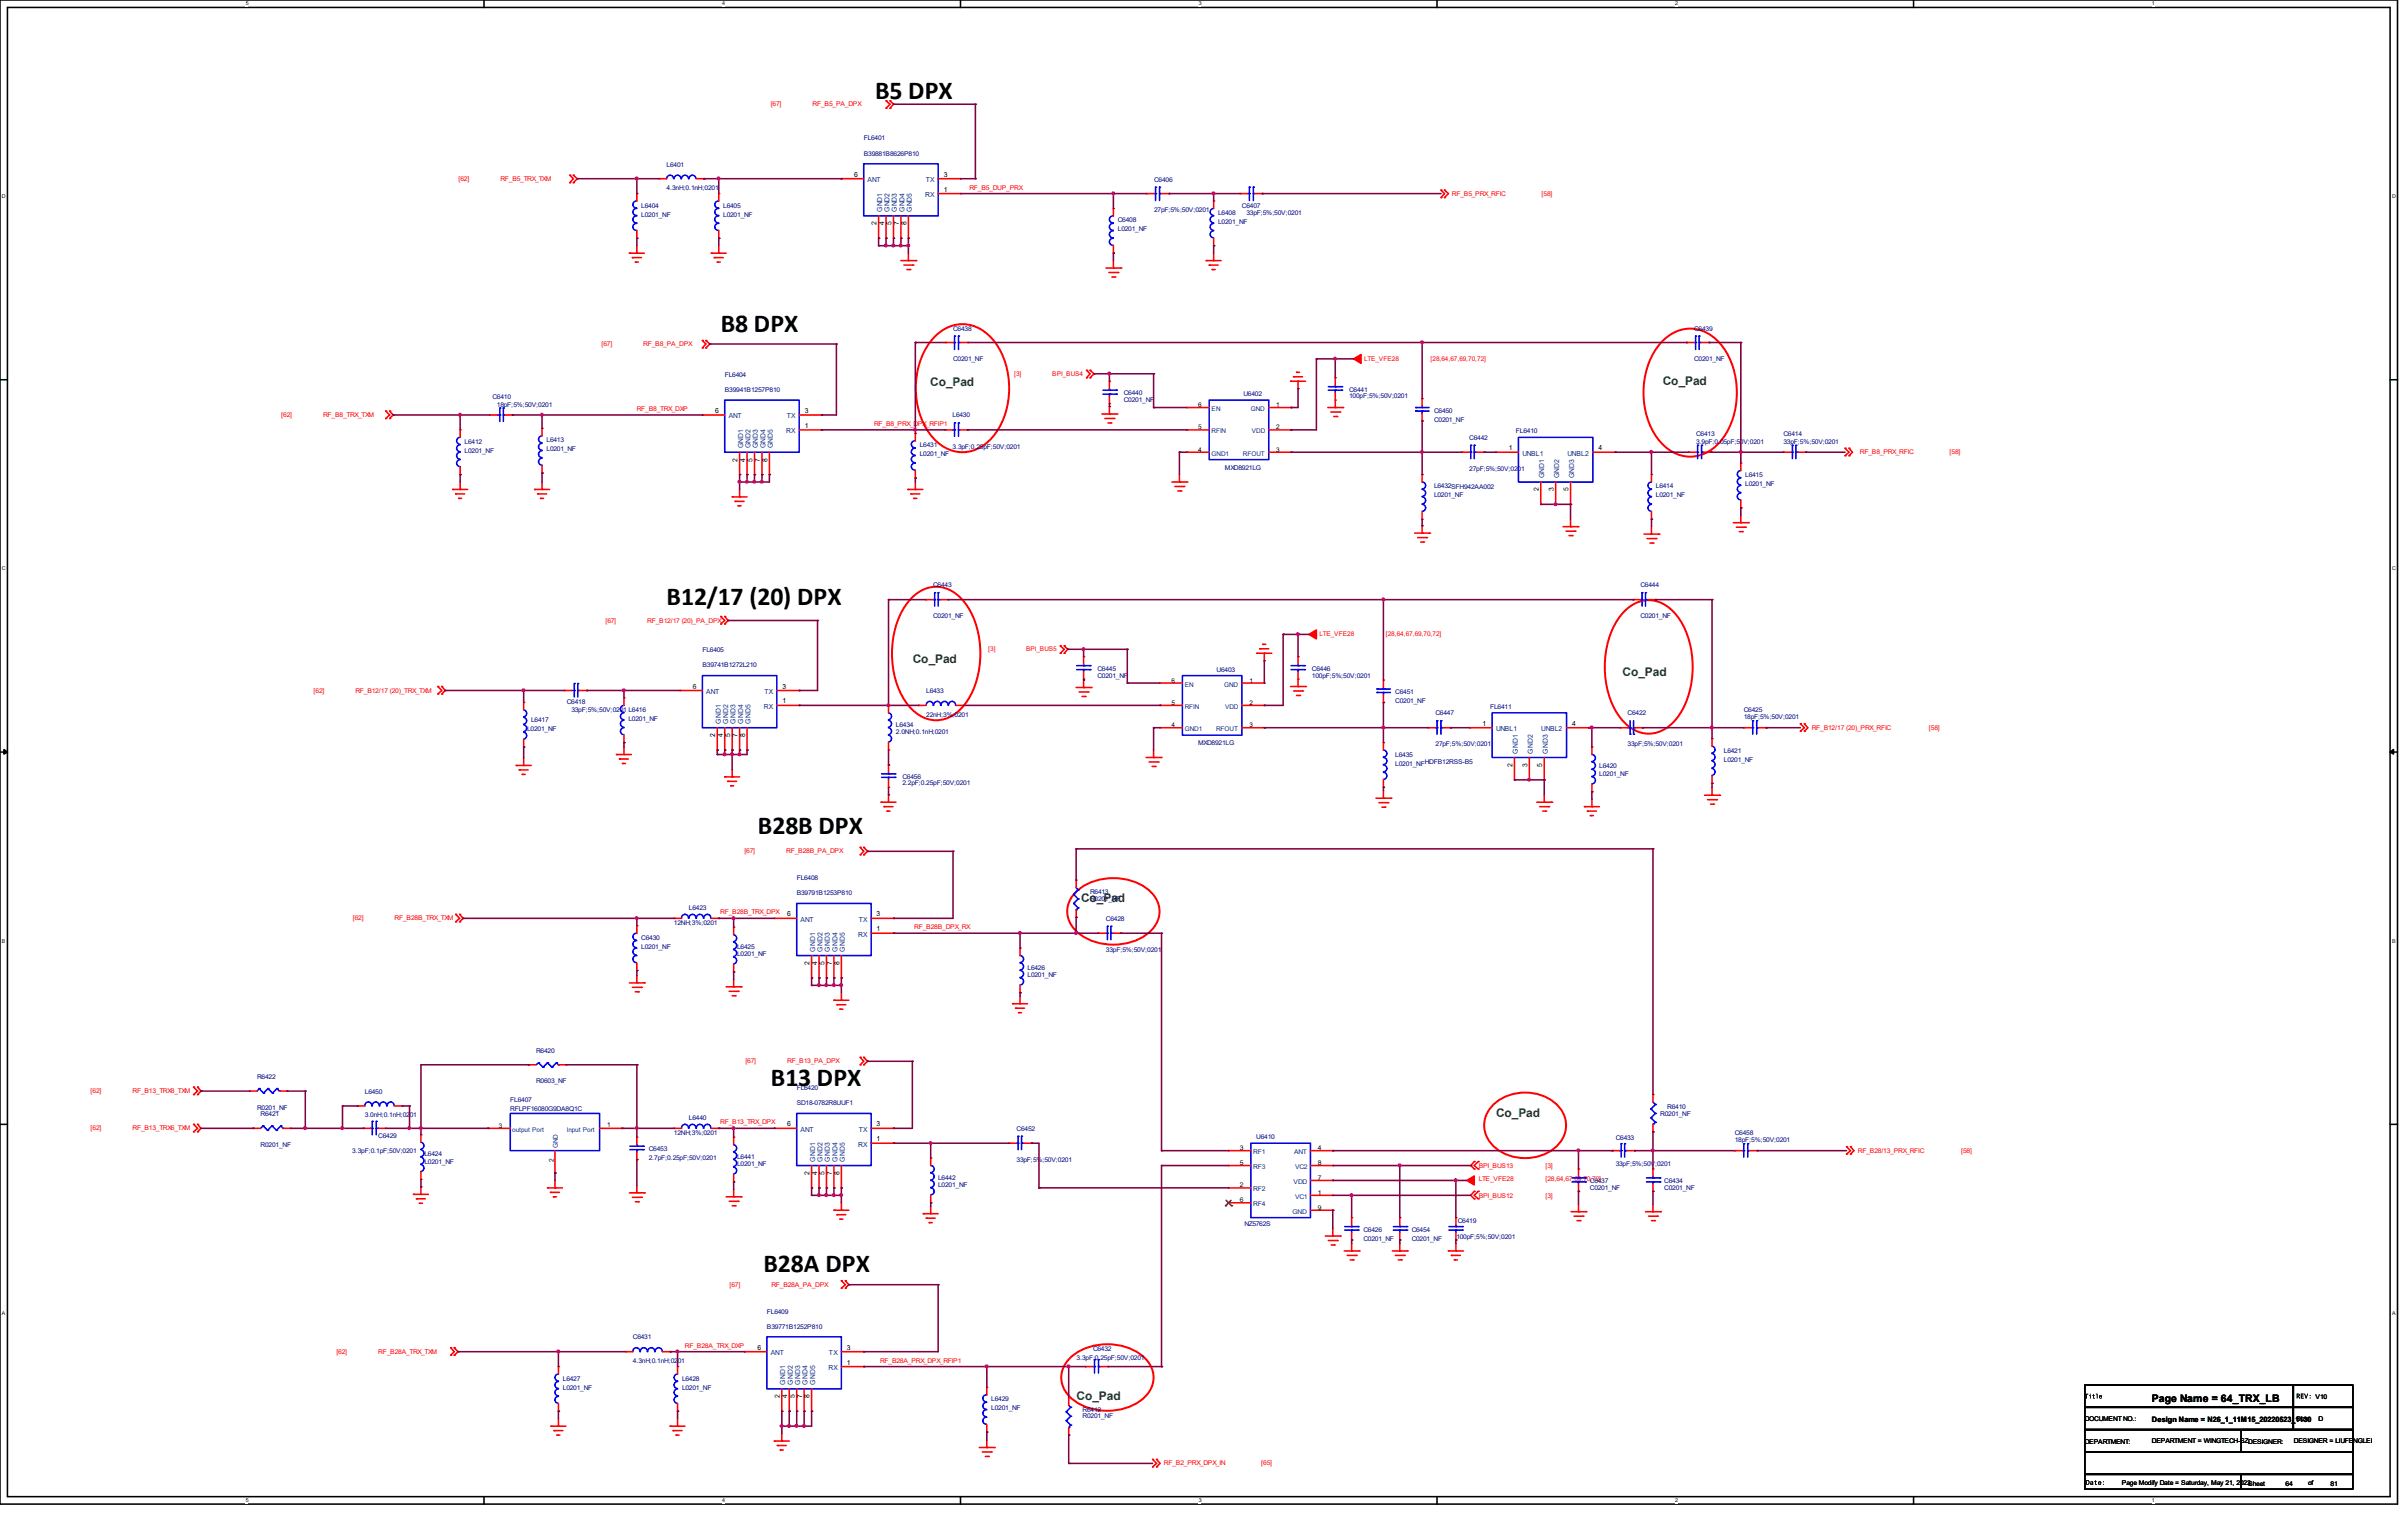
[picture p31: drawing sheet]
<svg xmlns="http://www.w3.org/2000/svg" width="205mm" height="130mm" viewBox="0 0 205 130" stroke-linecap="round" stroke-linejoin="round" font-family="sans-serif">
<defs><g id="words">
<g font-size="2.2">
<text x="74.6" y="8.5">B5 DPX</text>
<text x="61.5" y="28.3">B8 DPX</text>
<text x="56.9" y="51.6">B12/17 (20) DPX</text>
<text x="64.6" y="71.2">B28B DPX</text>
<text x="65.7" y="92.6">B13 DPX</text>
<text x="65.1" y="108.5">B28A DPX</text>
</g>
<g font-size="1" fill="#008000">
<text x="79.3" y="32.9">Co_Pad</text>
<text x="141.8" y="32.8">Co_Pad</text>
<text x="77.9" y="56.6">Co_Pad</text>
<text x="138.4" y="57.6">Co_Pad</text>
<text x="92.2" y="76.9">Co_Pad</text>
<text x="127.6" y="95.3">Co_Pad</text>
<text x="91.8" y="119.4">Co_Pad</text>
</g>
<text font-size=".9" x="183.5" y="119.6">Page Name = 64_TRX_LB</text>
<g font-size=".6" fill="#f00">
<text x="65.7" y="9.1">[67]</text>
<text x="69.3" y="9.1">RF_B5_PA_DPX</text>
<text x="39.1" y="15.4">[62]</text>
<text x="42.7" y="15.4">RF_B5_TRX_TXM</text>
<text x="82.7" y="16.2">RF_B5_DUP_PRX</text>
<text x="123.8" y="16.7">RF_B5_PRX_RFIC</text>
<text x="131.5" y="16.7">[58]</text>
<text x="51.3" y="29.5">[67]</text>
<text x="54.9" y="29.5">RF_B8_PA_DPX</text>
<text x="24" y="35.6">[62]</text>
<text x="27.6" y="35.6">RF_B8_TRX_TXM</text>
<text x="54.3" y="35.1">RF_B8_TRX_DXP</text>
<text x="86.5" y="32">[3]</text>
<text x="89.7" y="32">BPI_BUS4</text>
<text x="116.3" y="30.8">LTE_VFE28</text>
<text x="122" y="30.8">[28,64,67,69,70,72]</text>
<text x="74.5" y="36.3">RF_B8_PRX_DPX_RFIP1</text>
<text x="158.6" y="38.7">RF_B8_PRX_RFIC</text>
<text x="166.3" y="38.7">[58]</text>
<text x="51.6" y="53.1">[67]</text>
<text x="55.2" y="53.1">RF_B12/17 (20)_PA_DPX</text>
<text x="26.7" y="59.1">[62]</text>
<text x="30.3" y="59.1">RF_B12/17 (20)_TRX_TXM</text>
<text x="84.3" y="55.5">[3]</text>
<text x="87.5" y="55.5">BPI_BUS5</text>
<text x="112.5" y="54.3">LTE_VFE28</text>
<text x="118.2" y="54.3">[28,64,67,69,70,72]</text>
<text x="154.5" y="62.2">RF_B12/17 (20)_PRX_RFIC</text>
<text x="164.5" y="62.2">[58]</text>
<text x="61.4" y="78">RF_B28B_TRX_DPX</text>
<text x="63.5" y="72.8">[67]</text>
<text x="67.1" y="72.8">RF_B28B_PA_DPX</text>
<text x="30.1" y="78.5">[62]</text>
<text x="33.7" y="78.5">RF_B28B_TRX_TXM</text>
<text x="78" y="79.3">RF_B28B_DPX_RX</text>
<text x="7.7" y="93.2">[62]</text>
<text x="11.3" y="93.2">RF_B13_TRX8_TXM</text>
<text x="61.4" y="95.9">RF_B13_TRX_DPX</text>
<text x="63.6" y="90.7">[67]</text>
<text x="67.1" y="90.7">RF_B13_PA_DPX</text>
<text x="7.7" y="96.4">[62]</text>
<text x="11.3" y="96.4">RF_B13_TRX6_TXM</text>
<text x="126.1" y="100.8">LTE_VFE28</text>
<text x="126.1" y="99.6">BPI_BUS13</text>
<text x="131.8" y="100.8">[28,64,67,69,70,72]</text>
<text x="131.8" y="99.6">[3]</text>
<text x="158.4" y="98.3">RF_B28/13_PRX_RFIC</text>
<text x="167.3" y="98.3">[58]</text>
<text x="126.1" y="102.2">BPI_BUS12</text>
<text x="131.8" y="102.2">[3]</text>
<text x="62.2" y="109.7">[67]</text>
<text x="65.8" y="109.7">RF_B28A_PA_DPX</text>
<text x="28.7" y="115.4">[62]</text>
<text x="32.3" y="115.4">RF_B28A_TRX_TXM</text>
<text x="58.4" y="114.9">RF_B28A_TRX_DXP</text>
<text x="75.1" y="116.2">RF_B28A_PRX_DPX_RFIP1</text>
<text x="99.3" y="125">RF_B2_PRX_DPX_IN</text>
<text x="107.6" y="125">[65]</text>
</g>
<g font-size=".6" fill="#000080">
<text x="73.7" y="12">FL6401</text>
<text x="54.7" y="17.7">L6404</text>
<text x="56.9" y="14.2">L6401</text>
<text x="56.9" y="16.2">4.3nH;0.1nH;0201</text>
<text x="61.7" y="17.7">L6405</text>
<text x="73.7" y="13.3">B39881B8626P810</text>
<text x="98.4" y="15.5">C6406</text>
<text x="105.9" y="17.7">C6407</text>
<text x="54.7" y="18.5">L0201_NF</text>
<text x="61.7" y="18.5">L0201_NF</text>
<text x="95.3" y="19">C6408</text>
<text x="95.3" y="19.7">L0201_NF</text>
<text x="98.4" y="18.1">27pF;5%;50V;0201</text>
<text x="103.9" y="18.3">L6408</text>
<text x="103.9" y="19.1">L0201_NF</text>
<text x="106.3" y="18.3">33pF;5%;50V;0201</text>
<text x="81.3" y="28.2">C6438</text>
<text x="144.5" y="28.2">C6439</text>
<text x="42" y="34">C6410</text>
<text x="42.4" y="34.7">18pF;5%;50V;0201</text>
<text x="61.8" y="32.1">FL6404</text>
<text x="61.8" y="33.4">B39941B1257P810</text>
<text x="81.2" y="35.6">L6430</text>
<text x="81.3" y="30.8">C0201_NF</text>
<text x="95.8" y="33.7">C6440</text>
<text x="95.8" y="34.3">C0201_NF</text>
<text x="106" y="33.8">U6402</text>
<text x="115.1" y="33.4">C6441</text>
<text x="115.1" y="34">100pF;5%;50V;0201</text>
<text x="122.3" y="35.2">C6450</text>
<text x="122.3" y="35.9">C0201_NF</text>
<text x="144.5" y="30.8">C0201_NF</text>
<text x="39.6" y="37.8">L6412</text>
<text x="39.6" y="38.6">L0201_NF</text>
<text x="46.6" y="37.7">L6413</text>
<text x="46.6" y="38.5">L0201_NF</text>
<text x="78.4" y="38.1">L6431</text>
<text x="78.4" y="38.9">L0201_NF</text>
<text x="81.2" y="38.3">3.3pF;0.25pF;50V;0201</text>
<text x="104.5" y="40.1">MXD8921LG</text>
<text x="122.3" y="41.7">L6432SFH942AA002</text>
<text x="125.3" y="37.5">C6442</text>
<text x="125.3" y="40.2">27pF;5%;50V;0201</text>
<text x="129.3" y="37">FL6410</text>
<text x="141.2" y="41.7">L6414</text>
<text x="144.6" y="37.2">C6413</text>
<text x="144.6" y="37.9">3.9pF;0.05pF;50V;0201</text>
<text x="148.8" y="40.7">L6415</text>
<text x="148.8" y="41.5">L0201_NF</text>
<text x="152.1" y="37.2">C6414</text>
<text x="152.1" y="37.9">33pF;5%;50V;0201</text>
<text x="122.3" y="42.4">L0201_NF</text>
<text x="141.2" y="42.4">L0201_NF</text>
<text x="79.6" y="50.1">C6443</text>
<text x="79.6" y="52.7">C0201_NF</text>
<text x="139.9" y="50.1">C6444</text>
<text x="139.9" y="52.7">C0201_NF</text>
<text x="59.9" y="55.6">FL6405</text>
<text x="59.9" y="56.9">B39741B1272L210</text>
<text x="79" y="59.1">L6433</text>
<text x="93.6" y="57.2">C6445</text>
<text x="93.6" y="57.8">C0201_NF</text>
<text x="103.8" y="57.3">U6403</text>
<text x="111.9" y="57.2">C6446</text>
<text x="111.9" y="57.8">100pF;5%;50V;0201</text>
<text x="119" y="59.2">C6451</text>
<text x="119" y="60">C0201_NF</text>
<text x="45" y="62.4">L0201_NF</text>
<text x="45.3" y="61.6">L6417</text>
<text x="48.3" y="60.1">C6418</text>
<text x="48.7" y="60.7">33pF;5%;50V;0201 L6416</text>
<text x="53.6" y="61.5">L0201_NF</text>
<text x="76.4" y="62">L6434</text>
<text x="76.4" y="62.6">2.0NH;0.1nH;0201</text>
<text x="79" y="61.1">22nH;3%;0201</text>
<text x="102.2" y="63.6">MXD8921LG</text>
<text x="119" y="64.5">L6435</text>
<text x="119" y="65.3">L0201_NFHDFB12RSS-B5</text>
<text x="122.4" y="61">C6447</text>
<text x="122.4" y="63.7">27pF;5%;50V;0201</text>
<text x="127.1" y="60.5">FL6411</text>
<text x="136.4" y="65.5">L6420</text>
<text x="138.8" y="61">C6422</text>
<text x="138.8" y="63.7">33pF;5%;50V;0201</text>
<text x="147" y="64.2">L6421</text>
<text x="147" y="64.9">L0201_NF</text>
<text x="148.7" y="60.7">C6425</text>
<text x="148.7" y="61.3">18pF;5%;50V;0201</text>
<text x="77" y="66.4">C6456</text>
<text x="77" y="67">2.2pF;0.25pF;50V;0201</text>
<text x="136.4" y="66.2">L0201_NF</text>
<text x="58.8" y="77.6">L6423</text>
<text x="67.9" y="75.1">FL6408</text>
<text x="67.9" y="76.3">B39791B1253P810</text>
<text x="93" y="76.2">R6413</text>
<text x="93" y="76.8">R0201_NF</text>
<text x="54.7" y="80.1">C6430</text>
<text x="54.7" y="80.9">L0201_NF</text>
<text x="57.5" y="78.9">12NH;3%;0201</text>
<text x="62.9" y="80.9">L6425</text>
<text x="62.9" y="81.5">L0201_NF</text>
<text x="87.6" y="82.7">L6426</text>
<text x="87.6" y="83.3">L0201_NF</text>
<text x="94.3" y="78.5">C6428</text>
<text x="94.3" y="81.2">33pF;5%;50V;0201</text>
<text x="45.7" y="89.8">R6420</text>
<text x="21.9" y="92">R6422</text>
<text x="21.9" y="94.6">R0201_NF</text>
<text x="22.2" y="95.2">R6421</text>
<text x="31.1" y="93.3">L6450</text>
<text x="31.1" y="95.3">3.0nH;0.1nH;0201</text>
<text x="43.5" y="94">FL6407</text>
<text x="43.5" y="94.8">RFLPF16080G9DA8Q1C</text>
<text x="45.7" y="92.4">R0603_NF</text>
<text x="58.8" y="95.5">L6440</text>
<text x="67.9" y="93">FL6420</text>
<text x="67.9" y="94.2">SD18-0782R8UUF1</text>
<text x="141.6" y="95.2">R0201_NF</text>
<text x="142.2" y="94.5">R6410</text>
<text x="22.2" y="97.8">R0201_NF</text>
<text x="30" y="98.4">3.3pF;0.1pF;50V;0201</text>
<text x="32.3" y="97.1">C6429</text>
<text x="36.2" y="98.6">L6424</text>
<text x="36.2" y="99.2">L0201_NF</text>
<text x="55.3" y="98.2">C6453</text>
<text x="55.3" y="98.9">2.7pF;0.25pF;50V;0201</text>
<text x="57.5" y="96.8">12NH;3%;0201</text>
<text x="62.9" y="98.8">L6441</text>
<text x="62.9" y="99.5">L0201_NF</text>
<text x="80" y="100.6">L6442</text>
<text x="80" y="101.2">L0201_NF</text>
<text x="86.7" y="96.4">C6452</text>
<text x="86.7" y="99.1">33pF;5%;50V;0201</text>
<text x="107.1" y="97.2">U6410</text>
<text x="135.6" y="100.9">C6437</text>
<text x="135.6" y="101.5">C0201_NF</text>
<text x="137.8" y="97.2">C6433</text>
<text x="137.8" y="99.5">33pF;5%;50V;0201</text>
<text x="141.9" y="100.9">C6434</text>
<text x="141.9" y="101.5">C0201_NF</text>
<text x="148" y="96.8">C6458</text>
<text x="148" y="97.4">18pF;5%;50V;0201</text>
<text x="106.1" y="104.6">NZ5762S</text>
<text x="116.3" y="105">C6426</text>
<text x="116.3" y="105.8">C0201_NF</text>
<text x="120.4" y="105">C6454</text>
<text x="120.4" y="105.8">C0201_NF</text>
<text x="124.2" y="105.7">100pF;5%;50V;0201</text>
<text x="124.3" y="104.3">C6419</text>
<text x="65.4" y="112">FL6409</text>
<text x="65.4" y="113.3">B39771B1252P810</text>
<text x="48" y="117.7">L6427</text>
<text x="48" y="118.5">L0201_NF</text>
<text x="54" y="114.2">C6431</text>
<text x="54" y="116.2">4.3nH;0.1nH;0201</text>
<text x="58.2" y="117.7">L6428</text>
<text x="58.2" y="118.5">L0201_NF</text>
<text x="84.5" y="119.5">L6429</text>
<text x="91.8" y="116">3.3pF;0.25pF;50V;0201</text>
<text x="93.2" y="115.2">C6432</text>
<text x="84.5" y="120.3">L0201_NF</text>
<text x="92.3" y="120.4">R6412</text>
<text x="92.3" y="121">R0201_NF</text>
</g>
<g font-size=".6">
<text x="72.8" y="15.1">6</text>
<text x="80.5" y="15.1">3</text>
<text x="80.5" y="16.3">1</text>
<text x="74.8" y="19.2" transform="rotate(-90 74.8 19.2)">2</text>
<text x="75.4" y="19.2" transform="rotate(-90 75.4 19.2)">4</text>
<text x="76" y="19.2" transform="rotate(-90 76 19.2)">5</text>
<text x="76.7" y="19.2" transform="rotate(-90 76.7 19.2)">7</text>
<text x="77.3" y="19.2" transform="rotate(-90 77.3 19.2)">8</text>
<text x="61" y="35.2">6</text>
<text x="68.6" y="35.2">3</text>
<text x="102.2" y="34.7">6</text>
<text x="108.8" y="34.7">1</text>
<text x="62.9" y="39.4" transform="rotate(-90 62.9 39.4)">2</text>
<text x="63.5" y="39.4" transform="rotate(-90 63.5 39.4)">4</text>
<text x="64.2" y="39.4" transform="rotate(-90 64.2 39.4)">5</text>
<text x="64.8" y="39.4" transform="rotate(-90 64.8 39.4)">7</text>
<text x="65.5" y="39.4" transform="rotate(-90 65.5 39.4)">8</text>
<text x="68.6" y="36.5">1</text>
<text x="102.2" y="38.5">4</text>
<text x="102.2" y="36.6">5</text>
<text x="108.8" y="36.6">2</text>
<text x="108.8" y="38.5">3</text>
<text x="128.7" y="38.4">1</text>
<text x="131.2" y="41.9" transform="rotate(-90 131.2 41.9)">2</text>
<text x="132.5" y="41.9" transform="rotate(-90 132.5 41.9)">3</text>
<text x="133.8" y="41.9" transform="rotate(-90 133.8 41.9)">5</text>
<text x="136.3" y="38.4">4</text>
<text x="59.1" y="58.7">6</text>
<text x="66.7" y="58.7">3</text>
<text x="66.7" y="60">1</text>
<text x="99.9" y="58.2">6</text>
<text x="106.6" y="58.2">1</text>
<text x="61" y="62.9" transform="rotate(-90 61 62.9)">2</text>
<text x="61.6" y="62.9" transform="rotate(-90 61.6 62.9)">4</text>
<text x="62.3" y="62.9" transform="rotate(-90 62.3 62.9)">5</text>
<text x="62.9" y="62.9" transform="rotate(-90 62.9 62.9)">7</text>
<text x="63.5" y="62.9" transform="rotate(-90 63.5 62.9)">8</text>
<text x="99.9" y="62">4</text>
<text x="99.9" y="60.1">5</text>
<text x="106.6" y="60.1">2</text>
<text x="106.6" y="62">3</text>
<text x="126.4" y="61.9">1</text>
<text x="129" y="65.4" transform="rotate(-90 129 65.4)">2</text>
<text x="130.3" y="65.4" transform="rotate(-90 130.3 65.4)">3</text>
<text x="131.5" y="65.4" transform="rotate(-90 131.5 65.4)">5</text>
<text x="134.1" y="61.9">4</text>
<text x="67.1" y="78.2">6</text>
<text x="69" y="82.3" transform="rotate(-90 69 82.3)">2</text>
<text x="69.7" y="82.3" transform="rotate(-90 69.7 82.3)">4</text>
<text x="70.3" y="82.3" transform="rotate(-90 70.3 82.3)">5</text>
<text x="71" y="82.3" transform="rotate(-90 71 82.3)">7</text>
<text x="71.6" y="82.3" transform="rotate(-90 71.6 82.3)">8</text>
<text x="74.8" y="78.2">3</text>
<text x="74.8" y="79.4">1</text>
<text x="42.5" y="96.2">3</text>
<text x="47.2" y="99.1" transform="rotate(-90 47.2 99.1)">2</text>
<text x="51.8" y="96.1">1</text>
<text x="67.1" y="96.1">6</text>
<text x="69" y="100.2" transform="rotate(-90 69 100.2)">2</text>
<text x="69.7" y="100.2" transform="rotate(-90 69.7 100.2)">4</text>
<text x="70.3" y="100.2" transform="rotate(-90 70.3 100.2)">5</text>
<text x="71" y="100.2" transform="rotate(-90 71 100.2)">7</text>
<text x="71.6" y="100.2" transform="rotate(-90 71.6 100.2)">8</text>
<text x="74.8" y="96.1">3</text>
<text x="74.8" y="97.3">1</text>
<text x="105.7" y="98.1">3</text>
<text x="105.7" y="99.4">5</text>
<text x="105.7" y="101.3">2</text>
<text x="112.4" y="101.9">1</text>
<text x="112.4" y="99.4">8</text>
<text x="112.4" y="98.1">4</text>
<text x="112.4" y="100.6">7</text>
<text x="105.7" y="102.5">6</text>
<text x="112.4" y="103.2">9</text>
<text x="64.6" y="115.1">6</text>
<text x="66.5" y="119.3" transform="rotate(-90 66.5 119.3)">2</text>
<text x="67.1" y="119.3" transform="rotate(-90 67.1 119.3)">4</text>
<text x="67.8" y="119.3" transform="rotate(-90 67.8 119.3)">5</text>
<text x="68.4" y="119.3" transform="rotate(-90 68.4 119.3)">7</text>
<text x="69" y="119.3" transform="rotate(-90 69 119.3)">8</text>
<text x="72.2" y="115.1">3</text>
<text x="72.2" y="116.4">1</text>
<text x="197.5" y="119.3">V10</text>
<text x="177.8" y="121.2">DOCUMENT NO.:</text>
<text x="177.8" y="123.1">DEPARTMENT:</text>
<text x="183.5" y="121.2">Design Name = N26_1_11M15_20220523_1130</text>
<text x="183.5" y="123.1">DEPARTMENT = WINGTECH-SZDESIGNER:</text>
<text x="195.6" y="123.1">DESIGNER = LIUFENGLEI</text>
<text x="195.8" y="121.2">Size</text>
<text x="197.7" y="121.2">D</text>
<text x="181" y="126.7">Page Modify Date = Saturday, May 21, 2022Sheet</text>
<text x="194.9" y="126.7">64</text>
<text x="196.8" y="126.7">of</text>
<text x="198.8" y="126.7">81</text>
</g>
<g font-size=".6" fill="#004080">
<text x="74" y="15.5">ANT</text>
<text x="78.9" y="16.8">RX</text>
<text x="78.9" y="15.5">TX</text>
<text x="75.2" y="18.1" transform="rotate(-90 75.2 18.1)">GND1</text>
<text x="75.9" y="18.1" transform="rotate(-90 75.9 18.1)">GND2</text>
<text x="76.5" y="18.1" transform="rotate(-90 76.5 18.1)">GND3</text>
<text x="77.1" y="18.1" transform="rotate(-90 77.1 18.1)">GND4</text>
<text x="77.8" y="18.1" transform="rotate(-90 77.8 18.1)">GND5</text>
<text x="62.1" y="35.7">ANT</text>
<text x="67.1" y="35.7">TX</text>
<text x="103.3" y="35.1">EN</text>
<text x="106.7" y="35.1">GND</text>
<text x="63.4" y="38.2" transform="rotate(-90 63.4 38.2)">GND1</text>
<text x="64" y="38.2" transform="rotate(-90 64 38.2)">GND2</text>
<text x="64.6" y="38.2" transform="rotate(-90 64.6 38.2)">GND3</text>
<text x="65.3" y="38.2" transform="rotate(-90 65.3 38.2)">GND4</text>
<text x="65.9" y="38.2" transform="rotate(-90 65.9 38.2)">GND5</text>
<text x="67.1" y="37">RX</text>
<text x="103.3" y="38.9">GND1</text>
<text x="103.3" y="37">RFIN</text>
<text x="106" y="38.9">RFOUT</text>
<text x="106.8" y="37">VDD</text>
<text x="129.8" y="38.9">UNBL1</text>
<text x="131.7" y="40.8" transform="rotate(-90 131.7 40.8)">GND1</text>
<text x="133" y="40.8" transform="rotate(-90 133 40.8)">GND2</text>
<text x="133.7" y="38.9">UNBL2</text>
<text x="134.2" y="40.8" transform="rotate(-90 134.2 40.8)">GND3</text>
<text x="60.2" y="59.2">ANT</text>
<text x="65.2" y="59.2">TX</text>
<text x="101" y="58.5">EN</text>
<text x="104.4" y="58.5">GND</text>
<text x="61.5" y="61.7" transform="rotate(-90 61.5 61.7)">GND1</text>
<text x="62.1" y="61.7" transform="rotate(-90 62.1 61.7)">GND2</text>
<text x="62.7" y="61.7" transform="rotate(-90 62.7 61.7)">GND3</text>
<text x="63.4" y="61.7" transform="rotate(-90 63.4 61.7)">GND4</text>
<text x="64" y="61.7" transform="rotate(-90 64 61.7)">GND5</text>
<text x="65.1" y="60.5">RX</text>
<text x="101" y="62.4">GND1</text>
<text x="101" y="60.5">RFIN</text>
<text x="103.7" y="62.4">RFOUT</text>
<text x="104.5" y="60.5">VDD</text>
<text x="127.6" y="62.4">UNBL1</text>
<text x="129.5" y="64.3" transform="rotate(-90 129.5 64.3)">GND1</text>
<text x="130.7" y="64.3" transform="rotate(-90 130.7 64.3)">GND2</text>
<text x="131.4" y="62.4">UNBL2</text>
<text x="132" y="64.3" transform="rotate(-90 132 64.3)">GND3</text>
<text x="68.3" y="78.6">ANT</text>
<text x="69.5" y="81.2" transform="rotate(-90 69.5 81.2)">GND1</text>
<text x="70.1" y="81.2" transform="rotate(-90 70.1 81.2)">GND2</text>
<text x="70.8" y="81.2" transform="rotate(-90 70.8 81.2)">GND3</text>
<text x="71.4" y="81.2" transform="rotate(-90 71.4 81.2)">GND4</text>
<text x="72.1" y="81.2" transform="rotate(-90 72.1 81.2)">GND5</text>
<text x="73.2" y="79.9">RX</text>
<text x="73.2" y="78.6">TX</text>
<text x="43.7" y="96.5">output Port</text>
<text x="47.6" y="97.9" transform="rotate(-90 47.6 97.9)">GND</text>
<text x="48.3" y="96.5">Input Port</text>
<text x="68.3" y="96.5">ANT</text>
<text x="69.5" y="99.1" transform="rotate(-90 69.5 99.1)">GND1</text>
<text x="70.1" y="99.1" transform="rotate(-90 70.1 99.1)">GND2</text>
<text x="70.8" y="99.1" transform="rotate(-90 70.8 99.1)">GND3</text>
<text x="71.4" y="99.1" transform="rotate(-90 71.4 99.1)">GND4</text>
<text x="72.1" y="99.1" transform="rotate(-90 72.1 99.1)">GND5</text>
<text x="73.2" y="97.8">RX</text>
<text x="73.2" y="96.5">TX</text>
<text x="106.9" y="98.4">RF1</text>
<text x="106.9" y="99.7">RF3</text>
<text x="106.9" y="101.6">RF2</text>
<text x="110.3" y="101">VDD</text>
<text x="110.4" y="98.4">ANT</text>
<text x="110.4" y="99.7">VC2</text>
<text x="106.9" y="102.9">RF4</text>
<text x="110.2" y="103.5">GND</text>
<text x="110.4" y="102.2">VC1</text>
<text x="65.7" y="115.6">ANT</text>
<text x="67" y="118.1" transform="rotate(-90 67 118.1)">GND1</text>
<text x="67.6" y="118.1" transform="rotate(-90 67.6 118.1)">GND2</text>
<text x="68.2" y="118.1" transform="rotate(-90 68.2 118.1)">GND3</text>
<text x="68.9" y="118.1" transform="rotate(-90 68.9 118.1)">GND4</text>
<text x="69.5" y="118.1" transform="rotate(-90 69.5 118.1)">GND5</text>
<text x="70.7" y="116.8">RX</text>
<text x="70.7" y="115.6">TX</text>
</g>
<g font-size=".5">
<text x="21" y=".5">5</text>
<text x="61.6" y=".5">4</text>
<text x="102.2" y=".5">3</text>
<text x="142.9" y=".5">2</text>
<text x="183.5" y=".5">1</text>
<text x=".2" y="16.9">D</text>
<text x="204" y="16.9">D</text>
<text x=".2" y="48.6">C</text>
<text x="204" y="48.6">C</text>
<text x=".2" y="80.4">B</text>
<text x="204" y="80.4">B</text>
<text x=".2" y="112.1">A</text>
<text x="204" y="112.1">A</text>
<text x="21" y="128.1">5</text>
<text x="61.6" y="128.1">4</text>
<text x="102.2" y="128.1">3</text>
<text x="142.9" y="128.1">2</text>
<text x="183.5" y="128.1">1</text>
</g>
</g></defs>
<path d="M0 0h204.5v128.3h-204.5zM.6 .6h203.2v127h-203.2z" fill="none" stroke="#000" stroke-width=".13"/>
<g fill="#fff">
<path d="M21 .1h.2v.5h-.2z"/>
<path d="M21 127.7h.2v.5h-.2z"/>
</g>
<path d="M41.3 0v.6M41.3 127.6v.7" fill="none" stroke="#000" stroke-width=".13"/>
<g fill="#fff">
<path d="M61.6 .1h.2v.5h-.2z"/>
<path d="M61.6 127.7h.2v.5h-.2z"/>
</g>
<path d="M81.9 0v.6M81.9 127.6v.7" fill="none" stroke="#000" stroke-width=".13"/>
<g fill="#fff">
<path d="M102.2 .1h.2v.5h-.2z"/>
<path d="M102.2 127.7h.2v.5h-.2z"/>
</g>
<path d="M122.6 0v.6M122.6 127.6v.7" fill="none" stroke="#000" stroke-width=".13"/>
<g fill="#fff">
<path d="M142.9 .1h.2v.5h-.2z"/>
<path d="M142.9 127.7h.2v.5h-.2z"/>
</g>
<path d="M163.2 0v.6M163.2 127.6v.7" fill="none" stroke="#000" stroke-width=".13"/>
<g fill="#fff">
<path d="M183.5 .1h.2v.5h-.2z"/>
<path d="M183.5 127.7h.2v.5h-.2z"/>
<path d="M.2 16.5h.3v.5h-.3z"/>
<path d="M204 16.5h.3v.5h-.3z"/>
<path d="M.2 48.3h.3v.5h-.3z"/>
<path d="M204 48.3h.3v.5h-.3z"/>
</g>
<path d="M0 32.4h.6M203.8 32.4h.7" fill="none" stroke="#000" stroke-width=".13"/>
<g fill="#fff">
<path d="M.2 80h.2v.5h-.2z"/>
<path d="M204 80h.3v.5h-.3z"/>
</g>
<path d="M0 64.1h.6M203.8 64.1h.7" fill="none" stroke="#000" stroke-width=".13"/>
<path d="M.3 63.9l.3 .2-.3 .2zM203.8 64.1l.3-.2v.4z" fill="#000" stroke="#000" stroke-width=".13"/>
<g fill="#fff">
<path d="M.2 111.8h.3v.5h-.3z"/>
<path d="M204 111.8h.3v.5h-.3z"/>
</g>
<path d="M0 95.9h.6M203.8 95.9h.7M177.8 118.1h17.8v1.9h-17.8zM195.6 118.1h5.1v1.9h-5.1zM177.8 125.7h13.3v1.3h-13.3zM177.8 123.8h22.9v1.9h-22.9zM177.8 121.9h22.9v1.9h-22.9zM177.8 120h17.8v1.9h-17.8zM191.1 125.7h9.6v1.3h-9.6zM191.1 121.9h9.6v1.9h-9.6zM195.6 120h5.1v1.9h-5.1z" fill="none" stroke="#000" stroke-width=".13"/>
<path d="M79.5 28.9a3.2 3.2 0 0 1 5.1 0 6.9 6.9 0 0 1 0 8.4 3.2 3.2 0 0 1-5.1 0 6.9 6.9 0 0 1 0-8.4zM141.6 29.3a3.2 3.2 0 0 1 5.1 0 6.9 6.9 0 0 1 0 8.4 3.2 3.2 0 0 1-5.1 0 6.9 6.9 0 0 1 0-8.4zM77.9 50.8a2.8 2.8 0 0 1 4.4 .6 7.7 7.7 0 0 1 0 8.7 2.87 2.87 0 0 1-4.9 0 7.7 7.7 0 0 1 0-8.7zM138.7 52a2.78 2.78 0 0 1 4.3 .5 7.8 7.8 0 0 1 0 8.7 2.85 2.85 0 0 1-4.8 0 7.8 7.8 0 0 1 0-8.7zM91.7 76.1a4.9 4.9 0 0 1 6.5 0 2.27 2.27 0 0 1-.5 3.6 5 5 0 0 1-6-.4 2.21 2.21 0 0 1 0-3.2zM127.2 94.4a3.9 3.9 0 0 1 6.1 .5 2.63 2.63 0 0 1-1.9 3.6 3.9 3.9 0 0 1-4.5-1.4 2.32 2.32 0 0 1 .3-2.7zM91.2 115.9a4.9 4.9 0 0 1 6.5 0 2.27 2.27 0 0 1-.5 3.6 5 5 0 0 1-6-.4 2.21 2.21 0 0 1 0-3.2z" fill="none" stroke="#f00" stroke-width=".17"/>
<g fill="none" stroke="#f00" stroke-width=".13">
<path d="M48.6 14.9h.1M48.6 15.6h.1M48.6 14.9l.3 .3-.3 .4M48.9 14.9l.3 .3-.3 .4M48.9 15.6h.1M48.9 14.9h.1M54.3 16.5h.1M54.3 16.5v.6M54.3 19.7v.6M56.2 15.2h.1M56.2 15.2h.7M59.4 15.2h.6"/>
<path d="M60 15.2h.1M61.3 16.5h.1M61.3 16.5v.6M61.3 19.7v.6M71.8 15.2h.1M71.8 15.2h1.9M74.9 18.4v1.9M75.6 9.2h.1M75.6 8.6h.1M75.6 18.4v1.9M75.6 8.6l.3 .3-.3 .3M75.9 8.6l.3 .3-.3 .3"/>
<path d="M75.9 8.6h.1M75.9 9.2h.1M76.2 18.4v1.9M76.8 18.4v1.9M77.5 18.4v1.9M80 16.5h1.9M80 15.2h1.9M81.9 15.2h.1M81.9 16.5h.1M95 17.8h.1M95 17.8v.6M97.8 16.5h.6"/>
<path d="M97.8 16.5h.1M99.1 16.5h.6M99.7 16.5h.1M103.5 17.1h.1M103.5 17.1v.7M105.7 16.5h.7M105.7 16.5h.1M107 16.5h.7M107.7 16.5h.1M122.9 16.2h.1M122.9 16.8h.1M122.9 16.2l.3 .3-.3 .3"/>
<path d="M123.2 16.2l.3 .3-.3 .3M123.2 16.2h.1M123.2 16.8h.1M32.9 35.1l.3 .3-.3 .3M32.9 35.1h.1M32.9 35.7h.1M33.2 35.7h.1M33.2 35.1h.1M33.2 35.1l.3 .3-.3 .3M39.2 36.7h.1M39.2 36.7v.6M39.2 39.8v.7"/>
<path d="M41.8 35.4h.6M41.8 35.4h.1M43.1 35.4h.6M43.7 35.4h.1M46.2 36.5h.1M46.2 36.5v.7M46.2 39.7v.6M53.7 21.6h1.2M53.7 21.6h.1M53.9 22h.8M53.9 22h.1M54.2 22.4h.1"/>
<path d="M54.2 22.4h.2M54.3 21.6h.1M54.3 20.3h.1M54.3 21v.6M59.9 35.4h1.9M59.9 29l.3 .3-.3 .4M59.9 29.7h.1M59.9 29h.1M59.9 35.4h.1M60.2 29h.1M60.2 29.7h.1M60.2 29l.3 .3-.3 .4"/>
<path d="M60.7 21.6h1.2M60.7 21.6h.1M60.9 22h.1M60.9 22h.8M61.2 22.4h.1M61.2 22.4h.2M61.3 21.6h.1M61.3 20.3h.1M61.3 21v.6M63.1 38.6v1.9M63.7 38.6v1.9M64.3 38.6v1.9"/>
<path d="M65 38.6v1.9M65.6 38.6v1.9M68.2 36.7h1.9M68.2 35.4h1.9M70.1 35.4h.1M70.1 36.7h.1M74.9 20.3h.1M75.6 20.3h.1M76.2 20.3h.1M76.8 20.3h.1M76.8 22.2h1.3M77.1 22.6h.8"/>
<path d="M77.3 23h.3M77.5 22.2h.1M77.5 20.3h.1M77.5 21.6v.6M77.6 23h.1M77.9 22.6h.1M78.1 37h.1M78.1 37v.6M78.1 22.2h.1M80.6 36.7h.1M80.6 36.7h.6M80.6 29.2h.7"/>
<path d="M80.6 29.2h.1M81.9 36.7h.6M81.9 29.2h.6M82.5 36.7h.1M82.5 29.2h.1M92.7 31.6l.3 .3-.3 .3M92.7 32.2h.1M92.7 31.6h.1M93 31.6h.1M93 32.2h.1M93 31.6l.3 .3-.3 .3M94 35.3h1.2"/>
<path d="M94.2 35.7h.8M94.3 22.9h1.3M94.5 36.1h.2M94.6 23.2h.7M94.6 35.3h.1M94.6 32.5h.1M94.6 34.4h.1M94.6 32.5v.6M94.6 33.8v.6M94.6 34.7v.6M94.7 36.1h.1M94.8 23.6h.3"/>
<path d="M95 22.9h.1M95 21.6h.1M95 21v.6M95 22.2v.7M95 35.7h.1M95.1 23.6h.1M95.2 35.3h.1M95.3 23.2h.1M95.6 22.9h.1M101.2 34.8h1.9M101.2 36.7h1.9M101.2 38.6h1.9"/>
<path d="M101.2 38.6h.1M101.2 36.7h.1M101.2 34.8h.1M102.9 22.2h.1M102.9 22.2h1.2M103.1 22.6h.1M103.1 22.6h.8M103.4 23h.1M103.4 23h.2M103.5 22.2h.1M103.5 21h.1M103.5 20.3v.7"/>
<path d="M103.5 21.6v.6M108.2 34.8h1.9M108.2 36.7h1.9M108.2 38.6h1.9M110.1 32.5h.1M110.1 32.5h1.2M110.1 34.8h.1M110.1 36.7h.1M110.1 38.6h.1M110.3 32.1h.1M110.3 32.1h.8M110.6 31.8h.1"/>
<path d="M110.6 31.8h.2M110.7 32.5h.1M110.7 32.5v.6M113.2 34.8h1.3M113.5 35.1h.8M113.7 35.5h.3M113.9 34.8h.1M113.9 32.2h.1M113.9 34.1h.1M113.9 32.2v.7M113.9 33.5v1.3M114 35.5h.1"/>
<path d="M114.3 35.1h.1M114.5 34.8h.1M121.3 34h.1M121.3 35.9h.1M121.3 34v.6M121.3 35.3v.6M124.7 38.6h.1M124.7 38.6h.6M125.9 38.6h.7M126.6 38.6h.1M127.6 38.6h1.9M127.6 38.6h.1"/>
<path d="M135.8 38.6h2M137.8 38.6h.1M143.8 29.2h.7M143.8 29.2h.1M144 38.6h.1M144 38.6h.7M145.1 29.2h.7M145.3 38.6h.6M145.8 29.2h.1M145.9 38.6h.1M148.5 39.5h.1M148.5 39.5v.6"/>
<path d="M152.1 38.6h.6M152.1 38.6h.1M153.4 38.6h.6M154 38.6h.1M157.4 38.2l.3 .4-.3 .3M157.4 38.2h.1M157.4 38.9h.1M157.7 38.2l.3 .4-.3 .3M157.7 38.2h.1M157.7 38.9h.1M37.3 58.5h.1M37.3 59.2h.1"/>
<path d="M37.3 58.5l.4 .4-.4 .3M37.7 58.5l.3 .4-.3 .3M37.7 59.2h.1M37.7 58.5h.1M38.6 41.7h1.3M38.6 41.7h.1M38.9 42.1h.7M38.9 42.1h.1M39.1 42.5h.1M39.1 42.5h.3M39.2 41.7h.1M39.2 40.5h.1"/>
<path d="M39.2 41.1v.6M44.7 59.9h.1M44.7 59.9v.6M45.6 41.7h1.3M45.6 41.7h.1M45.8 42.1h.8M45.8 42.1h.1M46.1 42.5h.1M46.1 42.5h.3M46.2 41.7h.1M46.2 40.3h.1M46.2 41.1v.6"/>
<path d="M48.1 58.9h.1M48.1 58.9h.7M49.4 58.9h.6M50 58.9h.1M53.2 59.5h.1M53.2 59.5v.7M58 58.9h.1M58 58.9h1.9M61.5 52.6l.3 .3-.3 .3M61.5 53.2h.1M61.5 52.6h.1M61.8 52.6l.3 .3-.3 .3"/>
<path d="M61.8 52.6h.1M61.8 53.2h.1M62.4 42.4h.1M62.4 42.4h1.3M62.7 42.8h.1M62.7 42.8h.8M62.9 43.1h.1M62.9 43.1h.3M63.1 42.4h.1M63.1 40.5h.1M63.1 41.7v.7M63.7 40.5h.1"/>
<path d="M64.3 40.5h.1M65 40.5h.1M65.6 40.5h.1M66.3 58.9h1.9M68.2 58.9h.1M77.4 41.7h.1M77.4 41.7h1.3M77.7 42.1h.1M77.7 42.1h.7M77.9 42.5h.1M77.9 42.5h.3M78.1 41.7h.1"/>
<path d="M78.1 40.8h.1M78.1 40.1v.7M78.1 41.1v.6M79 51.1h.1M79 51.1h.6M80.2 51.1h.7M80.9 51.1h.1M90.4 55.1l.4 .3-.4 .3M90.4 55.7h.1M90.4 55.1h.1M90.8 55.1l.3 .3-.3 .3M90.8 55.1h.1"/>
<path d="M90.8 55.7h.1M91.8 58.6h1.2M92 59h.8M92.3 59.4h.2M92.4 58.6h.1M92.4 56h.1M92.4 57.9h.1M92.4 56v.6M92.4 57.3v.6M92.4 58v.6M92.5 59.4h.1M92.8 59h.1"/>
<path d="M93 58.6h.1M98.9 58.3h1.9M98.9 58.3h.1M99.9 41.1h1.3M100.2 41.5h.8M100.5 41.9h.2M100.6 41.1h.1M100.6 40.5v.6M100.7 41.9h.1M101 41.5h.1M101.2 41.1h.1M105.9 58.3h1.9"/>
<path d="M107.2 55.7h.1M107.2 55.7h1.3M107.4 55.3h.1M107.4 55.3h.8M107.7 54.9h.1M107.7 54.9h.2M107.8 55.7h.1M107.8 58.3h.1M107.8 55.7v.6M110.1 58.5h1.2M110.3 58.9h.8M110.6 59.3h.2"/>
<path d="M110.7 58.5h.1M110.7 56h.1M110.7 57.9h.1M110.7 56v.6M110.7 57.3v1.2M110.8 59.3h.1M111.1 58.9h.1M111.3 58.5h.1M118 58h.1M118 59.9h.1M118 58v.6M118 59.3v.6"/>
<path d="M120.6 45.5h1.3M120.9 45.8h.8M121.2 46.2h.2M121.3 45.5h.1M121.3 40.5h.1M121.3 44.3h.1M121.3 40.5v.6M121.3 43.6v.7M121.3 44.8v.7M121.4 46.2h.1M121.7 45.8h.1M121.9 45.5h.1"/>
<path d="M131.4 43h.1M131.4 41.1v1.9M132.7 43h.1M132.7 41.1v1.9M133.3 44.9h1.3M133.6 45.3h.7M133.8 45.7h.3M133.9 44.9h.1M133.9 43h.1M133.9 41.1v1.9M133.9 44.3v.6M134.1 45.7h.1"/>
<path d="M134.3 45.3h.1M134.6 44.9h.1M139.3 51.1h.1M139.3 51.1h.6M140.2 45.6h1.3M140.5 45.9h.7M140.5 51.1h.7M140.7 46.3h.3M140.8 45.6h.1M140.8 44.3h.1M140.8 40.5h.1M140.8 40.5v.6"/>
<path d="M140.8 43.6v.7M140.8 44.9v.7M141 46.3h.1M141.2 51.1h.1M141.2 45.9h.1M141.5 45.6h.1M147.8 44.6h1.3M148.1 45h.7M148.3 45.3h.3M148.5 44.6h.1M148.5 43.3h.1M148.5 42.7v.6"/>
<path d="M148.5 43.9v.7M148.6 45.3h.1M148.8 45h.1M149.1 44.6h.1M38.9 78l.3 .3-.3 .3M38.9 78h.1M38.9 78.6h.1M39.2 78l.3 .3-.3 .3M39.2 78.6h.1M39.2 78h.1M44 65.3h1.3M44 65.3h.1"/>
<path d="M44.3 65.7h.1M44.3 65.7h.7M44.5 66h.1M44.5 66h.3M44.7 65.3h.1M44.7 63.7h.1M44.7 63.1v.6M44.7 64.6v.7M52.6 64.3h.1M52.6 64.3h1.2M52.8 64.7h.1M52.8 64.7h.8"/>
<path d="M53.1 65.1h.1M53.1 65.1h.2M53.2 64.3h.1M53.2 63.3h.1M53.2 62.7v.6M53.2 63.7v.6M54.3 79h.1M54.3 79v.6M57.5 78.3h.6M57.5 78.3h.1M60.7 78.3h.6M61.2 64h.1"/>
<path d="M61.2 62.1v1.9M61.3 78.3h.1M61.8 66.3h.1M61.8 64h.1M61.8 62.1v1.9M61.8 66.3h1.3M62.1 66.6h.1M62.1 66.6h.7M62.3 67h.1M62.3 67h.3M62.4 66.3h.1M62.4 64h.1"/>
<path d="M62.4 62.1v1.9M62.4 65.6v.7M62.6 79.1h.1M62.6 79.1v.6M63.1 64h.1M63.1 62.1v1.9M63.7 64h.1M63.7 62.1v1.9M66 78.3h.1M66 78.3h1.9M66.3 60.2h1.9M68.2 60.2h.1"/>
<path d="M73.4 72.3l.3 .3-.3 .3M73.4 72.9h.1M73.4 72.3h.1M73.7 72.3l.3 .3-.3 .3M73.7 72.3h.1M73.7 72.9h.1M74.3 79.6h1.9M74.3 78.3h1.9M75.1 68.4h.1M75.1 68.4h1.3M75.4 68.8h.1M75.4 68.8h.8"/>
<path d="M75.6 69.2h.1M75.6 69.2h.3M75.8 68.4h.1M75.8 65.2h.1M75.8 67.1h.1M75.8 60.2h.1M75.8 64h.1M75.8 60.2v.6M75.8 63.3v.7M75.8 65.2v.7M75.8 66.5v.6M75.8 67.8v.6"/>
<path d="M76.2 78.3h.1M76.2 79.6h.1M78.4 60.2h.1M78.4 60.2h.6M81.5 60.2h.7M82.2 60.2h.1M91.8 75.1h.1M91.8 78.2h.1M91.8 75.1v.6M91.8 77.6v.6M93.7 79.6h.6M93.7 79.6h.1"/>
<path d="M95 79.6h.6M95.6 79.6h.1M97.7 64.6h1.3M98 65h.8M98.3 65.4h.2M98.4 64.6h.1M98.4 64v.6M98.5 65.4h.1M98.8 65h.1M98.9 60.2h1.9M98.9 62.1h1.9M98.9 62.1h.1"/>
<path d="M98.9 60.2h.1M99 64.6h.1M105.9 60.2h1.9M105.9 62.1h1.9M107.8 60.2h.1M107.8 62.1h.1M117.3 68.1h1.3M117.6 68.5h.8M117.9 68.8h.2M118 68.1h.1M118 63.3h.1M118 67.1h.1"/>
<path d="M118 63.3v.7M118 66.5v.6M118 67.4v.7M118.1 68.8h.1M118.4 68.5h.1M118.6 68.1h.1M121.8 62.1h.1M121.8 62.1h.6M123.1 62.1h.6M123.7 62.1h.1M125.3 62.1h2M125.3 62.1h.1"/>
<path d="M129.2 66.5h.1M129.2 64.6v1.9M130.4 66.5h.1M130.4 64.6v1.9M131.1 68.4h1.2M131.3 68.8h.8M131.6 69.2h.2M131.7 68.4h.1M131.7 66.5h.1M131.7 64.6v1.9M131.7 67.8v.6M131.8 69.2h.1"/>
<path d="M132.1 68.8h.1M132.3 68.4h.1M133.6 62.1h1.9M135.1 68.8h.1M135.1 68.8h1.3M135.4 69.2h.1M135.4 69.2h.7M135.5 62.1h.1M135.6 69.6h.1M135.6 69.6h.3M135.8 68.8h.1M135.8 63.7h.1"/>
<path d="M135.8 67.5h.1M135.8 63.7v.6M135.8 66.9v.6M135.8 68.2v.6M138.2 62.1h.1M138.2 62.1h.6M139.4 62.1h.7M140.1 62.1h.1M145.4 67.8h1.2M145.6 68.2h.8M145.9 68.6h.2M146 67.8h.1"/>
<path d="M146 63h.1M146 66.8h.1M146 63v.6M146 66.2v.6M146 67.2v.6M146.1 68.6h.1M146.4 68.2h.1M146.6 67.8h.1M148.7 62.1h.7M148.7 62.1h.1M150 62.1h.6M150.6 62.1h.1"/>
<path d="M153.5 61.7h.1M153.5 62.4h.1M153.5 61.7l.4 .4-.4 .3M153.9 61.7l.3 .4-.3 .3M153.9 61.7h.1M153.9 62.4h.1M16.5 95.9l.3 .3-.3 .3M16.5 92.7l.3 .3-.3 .3M16.5 95.9h.1M16.5 96.5h.1M16.5 92.7h.1M16.5 93.3h.1"/>
<path d="M16.8 96.5h.1M16.8 95.9h.1M16.8 93.3h.1M16.8 92.7h.1M16.8 95.9l.3 .3-.3 .3M16.8 92.7l.3 .3-.3 .3M21.3 93h.6M21.3 93h.1M21.6 96.2h.6M21.6 96.2h.1M23.8 93h.7M24.1 96.2h.7"/>
<path d="M24.5 93h.1M24.8 96.2h.1M30.5 94.3h.6M30.5 94.3h.1M31 96.2h.1M31 96.2h.6M32.3 96.2h.6M32.9 96.2h.1M33.7 94.3h.6M34.3 94.3h.1M35.9 96.8h.1M35.9 96.8v.6"/>
<path d="M35.9 99.9v.7M41.6 96.2h.1M41.6 96.2h1.9M45.1 90.8h.1M45.1 90.8h.6M47.3 98.1v1.9M47.6 90.8h.7M48.3 90.8h.1M51.1 96.2h1.9M53 96.2h.1M53.7 83.8h1.2M53.9 84.2h.8"/>
<path d="M54.2 84.6h.2M54.3 83.8h.1M54.3 82.8h.1M54.3 97h.1M54.3 98.9h.1M54.3 82.1v.7M54.3 83.2v.6M54.3 97v.6M54.3 98.3v.6M54.4 84.6h.1M54.7 84.2h.1M54.9 83.8h.1"/>
<path d="M57.5 96.2h.6M57.5 96.2h.1M60.7 96.2h.6M61.3 96.2h.1M61.9 84.2h1.3M62.2 84.5h.7M62.4 84.9h.3M62.6 84.2h.1M62.6 82.9h.1M62.6 97h.1M62.6 82.3v.6M62.6 83.5v.7"/>
<path d="M62.6 97v.6M62.7 84.9h.1M62.9 84.5h.1M63.2 84.2h.1M66 96.2h.1M66 96.2h1.9M69.2 83.4h.1M69.2 81.5v1.9M69.2 99.4v1.9M69.8 83.4h.1M69.8 81.5v1.9M69.8 99.4v1.9"/>
<path d="M70.5 83.4h.1M70.5 81.5v1.9M70.5 99.4v1.9M71.1 85.3h1.3M71.1 85.3h.1M71.1 83.4h.1M71.1 81.5v1.9M71.1 99.4v1.9M71.4 85.7h.7M71.4 85.7h.1M71.6 86.1h.1M71.6 86.1h.3"/>
<path d="M71.8 85.3h.1M71.8 83.4h.1M71.8 81.5v1.9M71.8 84.7v.6M71.8 99.4v1.9M73.4 90.2l.3 .3-.3 .3M73.4 90.8h.1M73.4 90.2h.1M73.7 90.2l.3 .3-.3 .3M73.7 90.2h.1M73.7 90.8h.1M74.3 96.2h1.9"/>
<path d="M74.3 97.5h1.9M76.2 96.2h.1M76.2 97.5h.1M79.4 98.8h.1M79.4 98.8v.6M86.1 97.5h.6M86.1 97.5h.1M86.4 85.6h1.2M86.4 85.6h.1M86.6 86h.8M86.6 86h.1M86.9 86.4h.1"/>
<path d="M86.9 86.4h.2M87 85.6h.1M87 80.9h.1M87 84.7h.1M87 80.9v.6M87 84v.7M87 85v.6M87.3 97.5h.7M88 97.5h.1M104.8 98.1h1.9M104.8 99.4h1.9M104.8 98.1h.1"/>
<path d="M104.8 99.4h.1M111.8 98.1h1.9M111.8 99.4h1.9M113.7 98.1h.1M113.7 99.4h.1M125.7 99.1h.1M125.7 99.7h.1M125.7 99.1l-.3 .3 .3 .3M126.1 99.7h.1M126.1 99.1h.1M126.1 99.1l-.4 .3 .4 .3M134.6 99.7h.1"/>
<path d="M134.6 99.7v.6M137.5 98.1h.6M137.5 98.1h.1M138.8 98.1h.6M139.4 98.1h.1M141 99.7h.1M141 93.3h.1M141 96.5h.1M141 93.3v.7M141 95.9v.6M141 99.7v.6M148 98.1h.1"/>
<path d="M148 98.1h.6M149.2 98.1h.7M149.9 98.1h.1M157.5 97.8l.3 .3-.3 .3M157.5 97.8h.1M157.5 98.4h.1M157.8 97.8h.1M157.8 98.4h.1M157.8 97.8l.3 .3-.3 .3M35.3 101.9h1.2M35.3 101.9h.1M35.5 102.2h.8"/>
<path d="M35.5 102.2h.1M35.8 102.6h.1M35.8 102.6h.2M35.9 101.9h.1M35.9 100.6h.1M35.9 101.2v.7M38.4 114.9h.1M38.4 115.6h.1M38.4 114.9l.3 .4-.3 .3M38.7 114.9l.4 .4-.4 .3M38.7 115.6h.1M38.7 114.9h.1"/>
<path d="M46.7 101.3h.1M46.7 101.3h1.3M46.9 101.7h.1M46.9 101.7h.8M47.2 102.1h.1M47.2 102.1h.3M47.3 101.3h.1M47.3 100h.1M47.3 100.7v.6M47.6 116.5h.1M47.6 116.5v.7M47.6 119.7v.7"/>
<path d="M53.3 115.3h.1M53.3 115.3h.7M53.7 101.7h1.2M53.9 102.1h.8M54.2 102.5h.2M54.3 101.7h.1M54.3 101.1v.6M54.4 102.5h.1M54.7 102.1h.1M54.9 101.7h.1M56.5 115.3h.6M57.1 115.3h.1"/>
<path d="M57.8 116.5h.1M57.8 116.5v.7M57.8 119.7v.7M61.9 102.1h1.3M62.2 102.4h.7M62.4 102.8h.3M62.6 102.1h.1M62.6 100.8h.1M62.6 100.2v.6M62.6 101.4v.7M62.7 102.8h.1M62.9 102.4h.1"/>
<path d="M63.2 102.1h.1M63.5 115.3h1.9M63.5 115.3h.1M66.7 118.4v2M67.3 118.4v2M67.9 118.4v2M68.6 118.4v2M69.2 101.3h.1M69.2 118.4v2M69.8 101.3h.1M70.5 101.3h.1M71.1 103.2h1.3"/>
<path d="M71.1 103.2h.1M71.1 101.3h.1M71.4 103.6h.7M71.4 103.6h.1M71.6 104h.1M71.6 104h.3M71.8 103.2h.1M71.8 109.9h.1M71.8 109.2h.1M71.8 101.3h.1M71.8 102.6v.6M71.8 115.3h1.9"/>
<path d="M71.8 116.5h1.9M71.8 109.2l.3 .4-.3 .3M72.1 109.2l.3 .4-.3 .3M72.1 109.2h.1M72.1 109.9h.1M73.7 115.3h.1M73.7 116.5h.1M78.7 103.5h.1M78.7 103.5h1.3M79 103.9h.1M79 103.9h.8M79.2 104.3h.1"/>
<path d="M79.2 104.3h.3M79.4 103.5h.1M79.4 102.6h.1M79.4 101.9v.7M79.4 102.9v.6M84.2 118.3h.1M84.2 118.3v.7M91.1 119.2h.1M91.1 119.2v.6M92.6 116.5h.6M92.6 116.5h.1M93.9 116.5h.6"/>
<path d="M94.5 116.5h.1M104.8 101.3h1.9M104.8 102.6h1.9M104.8 102.6h.1M104.8 101.3h.1M111.8 103.2h1.9M111.8 101.9h1.9M111.8 100.7h1.9M113 105.4h1.3M113.3 105.8h.7M113.5 106.2h.3M113.7 105.4h.1"/>
<path d="M113.7 101.9h.1M113.7 100.7h.1M113.7 103.2h.1M113.7 104.8v.6M113.8 106.2h.1M114 105.8h.1M114.3 105.4h.1M114.6 106.7h1.3M114.9 107.1h.8M115.1 107.4h.3M115.3 106.7h.1M115.3 103.8h.1"/>
<path d="M115.3 105.7h.1M115.3 103.8v.7M115.3 105.1v.6M115.3 106v.7M115.4 107.4h.1M115.7 107.1h.1M115.9 106.7h.1M118.7 106.7h1.3M119 107.1h.8M119.3 107.4h.2M119.4 106.7h.1M119.4 103.8h.1"/>
<path d="M119.4 105.7h.1M119.4 103.8v.7M119.4 105.1v.6M119.4 106v.7M119.5 107.4h.1M119.8 107.1h.1M120 106.7h.1M123.5 106.7h.1M123.5 106.7h1.3M123.8 107.1h.1M123.8 107.1h.7M124 107.4h.1"/>
<path d="M124 107.4h.3M124.2 106.7h.1M124.2 103.8h.1M124.2 105.7h.1M124.2 103.8v.7M124.2 105.1v.6M124.2 106v.7M125.7 101.6h.1M125.7 102.2h.1M125.7 101.6l-.3 .3 .3 .3M126.1 102.2h.1M126.1 101.6h.1"/>
<path d="M126.1 101.6l-.4 .3 .4 .3M134 103.3h1.3M134.2 103.7h.8M134.5 104.1h.2M134.6 103.3h.1M134.6 101.6h.1M134.6 101v.6M134.6 102.7v.6M134.7 104.1h.1M135 103.7h.1M135.3 103.3h.1M140.3 103.3h1.3"/>
<path d="M140.6 103.7h.8M140.8 104.1h.3M141 103.3h.1M141 101.6h.1M141 101v.6M141 102.7v.6M141.1 104.1h.1M141.4 103.7h.1M141.6 103.3h.1M47 121.6h.1M47 121.6h1.3M47.2 122h.1"/>
<path d="M47.2 122h.8M47.5 122.4h.1M47.5 122.4h.3M47.6 121.6h.1M47.6 120.4h.1M47.6 121v.6M57.1 121.6h.1M57.2 121.6h1.2M57.4 122h.1M57.4 122h.8M57.7 122.4h.1M57.7 122.4h.2"/>
<path d="M57.8 121.6h.1M57.8 120.4h.1M57.8 121v.6M66 122.9h.1M66 122.9h1.3M66.3 123.3h.1M66.3 123.3h.8M66.5 123.7h.1M66.5 123.7h.3M66.7 122.9h.1M66.7 120.4h.1M66.7 122.3v.6"/>
<path d="M67.3 120.4h.1M67.9 120.4h.1M68.6 120.4h.1M69.2 120.4h.1M83.5 123.4h1.3M83.8 123.8h.7M84 124.2h.3M84.2 123.4h.1M84.2 122.1h.1M84.2 121.5v.6M84.2 122.8v.6M84.3 124.2h.1"/>
<path d="M84.5 123.8h.1M84.8 123.4h.1M91.1 122.4h.1M91.1 121.8v.6M98.3 124.5l.3 .3-.3 .3M98.3 124.5h.1M98.3 125.1h.1M98.6 124.5l.3 .3-.3 .3M98.6 124.5h.1M98.6 125.1h.1"/>
</g>
<g fill="#f00" stroke="#f00" stroke-width=".13">
<path d="M115.4 30.6l.7-.4v.8z" fill-rule="evenodd"/>
<path d="M111.6 54.1l.7-.4v.8z" fill-rule="evenodd"/>
<path d="M125.1 100.7l.6-.4v.7z" fill-rule="evenodd"/>
</g>
<g fill="#000">
<path d="M177.8 118.9h.3h-.1v.4l-.1-.4zM178.2 118.9h.1zM178.2 119h.1v.3l-.1-.3zM178.5 118.9l.1 .1h-.1v.2l.2 .1-.2-.1v-.2h-.1zM178.7 118.9h.2v.4l-.1-.4zM179.1 119h.1l.1 .1h-.2v.1h.2a.15 .15 0 0 1-.3 0 .14 .14 0 0 1 .1-.2zM179.1 119v.1h.1z"/>
<path d="M177.8 118.9h.3h-.1v.4l-.1-.4zM178.2 118.9h.1zM178.2 119h.1v.3l-.1-.3zM178.5 118.9l.1 .1h-.1v.2l.2 .1-.2-.1v-.2h-.1zM178.7 118.9h.2v.4l-.1-.4zM179.1 119h.1l.1 .1h-.2v.1h.2a.15 .15 0 0 1-.3 0 .14 .14 0 0 1 .1-.2zM179.1 119v.1h.1z"/>
<path d="M177.8 118.9h.3h-.1v.4l-.1-.4zM178.2 118.9h.1zM178.2 119h.1v.3l-.1-.3zM178.5 118.9l.1 .1h-.1v.2l.2 .1-.2-.1v-.2h-.1zM178.7 118.9h.2v.4l-.1-.4zM179.1 119h.1l.1 .1h-.2v.1h.2a.15 .15 0 0 1-.3 0 .14 .14 0 0 1 .1-.2zM179.1 119v.1h.1z"/>
<path d="M195.9 118.9h.2v.1l-.1 .1 .2 .2-.3-.2v.2zM195.9 118.9v.1h.2v-.1zM196.2 118.9h.3h-.2v.1h.1l-.1 .1v.1l.2 .1h-.3zM196.5 118.9l.2 .3 .1-.3-.1 .4zM197 119.2v.1z"/>
<path d="M195.9 118.9h.2v.1l-.1 .1 .2 .2-.3-.2v.2zM195.9 118.9v.1h.2v-.1zM196.2 118.9h.3h-.2v.1h.1l-.1 .1v.1l.2 .1h-.3zM196.5 118.9l.2 .3 .1-.3-.1 .4zM197 119.2v.1z"/>
<path d="M195.9 118.9h.2v.1l-.1 .1 .2 .2-.3-.2v.2zM195.9 118.9v.1h.2v-.1zM196.2 118.9h.3h-.2v.1h.1l-.1 .1v.1l.2 .1h-.3zM196.5 118.9l.2 .3 .1-.3-.1 .4zM197 119.2v.1z"/>
<path d="M177.9 126.2a.21 .21 0 0 1 .3 .2 .21 .21 0 0 1-.3 .2zM178 126.3v.3l.1-.1a.16 .16 0 0 0 0-.1 .16 .16 0 0 0-.1-.1zM178.3 126.3l.2 .1v.2h-.2v-.1l.2-.1h-.1h-.1zM178.3 126.5a.1 .1 0 0 0 .2 0 .1 .1 0 0 0-.2 0zM178.6 126.3l.1-.1v.1h.1l-.1 .1v.1l.1 .1h-.1zM179 126.4l.1-.1 .1 .1v.1h-.2v.1l.2-.1a.14 .14 0 0 1-.2 .1 .14 .14 0 0 1 0-.2zM179 126.4h.2zM179.4 126.3v.1z"/>
<path d="M177.9 126.2a.21 .21 0 0 1 .3 .2 .21 .21 0 0 1-.3 .2zM178 126.3v.3l.1-.1a.16 .16 0 0 0 0-.1 .16 .16 0 0 0-.1-.1zM178.3 126.3l.2 .1v.2h-.2v-.1l.2-.1h-.1h-.1zM178.3 126.5a.1 .1 0 0 0 .2 0 .1 .1 0 0 0-.2 0zM178.6 126.3l.1-.1v.1h.1l-.1 .1v.1l.1 .1h-.1zM179 126.4l.1-.1 .1 .1v.1h-.2v.1l.2-.1a.14 .14 0 0 1-.2 .1 .14 .14 0 0 1 0-.2zM179 126.4h.2zM179.4 126.3v.1z"/>
<path d="M177.9 126.2a.21 .21 0 0 1 .3 .2 .21 .21 0 0 1-.3 .2zM178 126.3v.3l.1-.1a.16 .16 0 0 0 0-.1 .16 .16 0 0 0-.1-.1zM178.3 126.3l.2 .1v.2h-.2v-.1l.2-.1h-.1h-.1zM178.3 126.5a.1 .1 0 0 0 .2 0 .1 .1 0 0 0-.2 0zM178.6 126.3l.1-.1v.1h.1l-.1 .1v.1l.1 .1h-.1zM179 126.4l.1-.1 .1 .1v.1h-.2v.1l.2-.1a.14 .14 0 0 1-.2 .1 .14 .14 0 0 1 0-.2zM179 126.4h.2zM179.4 126.3v.1z"/>
</g>
<g fill="none" stroke="#00f" stroke-width=".13">
<path d="M54.3 17.1a.3 .3 0 0 0-.3 .3 .3 .3 0 0 0 .3 .3M54.3 17.8a.3 .3 0 0 0-.3 .3 .3 .3 0 0 0 .3 .3M54.3 18.4a.3 .3 0 0 0-.3 .3 .3 .3 0 0 0 .3 .3M54.3 19.1a.3 .3 0 0 0-.3 .2 .3 .3 0 0 0 .3 .3M56.9 15.2a.3 .3 0 0 1 .3-.3 .3 .3 0 0 1 .2 .3M57.5 15.2a.3 .3 0 0 1 .3-.3 .3 .3 0 0 1 .3 .3M58.1 15.2a.3 .3 0 0 1 .3-.3 .3 .3 0 0 1 .3 .3M59.1 14.9l-.3 .2v.1M59.1 14.9l.2 .2 .1 .1M61.3 17.1a.3 .3 0 0 0-.3 .3 .3 .3 0 0 0 .3 .3M61.3 17.8a.3 .3 0 0 0-.3 .3 .3 .3 0 0 0 .3 .3M61.3 18.4a.3 .3 0 0 0-.3 .3 .3 .3 0 0 0 .3 .3"/>
<path d="M61.3 19.1a.3 .3 0 0 0-.3 .2 .3 .3 0 0 0 .3 .3M73.7 14h6.3v4.4h-6.3zM95 18.4a.3 .3 0 0 0-.4 .3 .3 .3 0 0 0 .3 .3M95 19.1a.3 .3 0 0 0-.4 .2 .3 .3 0 0 0 .3 .3M95 19.7a.3 .3 0 0 0-.4 .3 .3 .3 0 0 0 .3 .3M98.4 16.5h.2M98.6 16.5h.1M98.6 16h.1M98.6 16v1.1M98.9 16.5h.2M98.9 16h.1M98.9 16.5h.1"/>
<path d="M98.9 16v1.1M103.5 17.8a.3 .3 0 0 0-.3 .3 .3 .3 0 0 0 .3 .3M103.5 18.4a.3 .3 0 0 0-.3 .3 .3 .3 0 0 0 .3 .3M103.5 19.1a.3 .3 0 0 0-.3 .2 .3 .3 0 0 0 .3 .3M103.5 19.7a.3 .3 0 0 0-.3 .3 .3 .3 0 0 0 .3 .3M106.4 16.5h.2M106.6 16h.1M106.6 16.5h.1M106.6 16v1.1M106.9 16.5h.1M106.9 16h.1M106.9 16v1.1"/>
<path d="M39.2 37.3a.3 .3 0 0 0-.3 .3 .3 .3 0 0 0 .3 .3M39.2 37.9a.3 .3 0 0 0-.3 .3 .3 .3 0 0 0 .3 .3M39.2 38.6a.3 .3 0 0 0-.3 .3 .3 .3 0 0 0 .3 .3M39.2 39.2a.3 .3 0 0 0-.3 .3 .3 .3 0 0 0 .3 .3M42.4 35.4h.2M42.6 34.8h.1M42.6 35.4h.1M42.6 34.8v1.1M42.9 35.4h.1M42.9 34.8h.1M42.9 34.8v1.1M42.9 35.4h.2"/>
<path d="M46.2 37.2a.3 .3 0 0 0-.3 .3 .3 .3 0 0 0 .3 .3M46.2 37.8a.3 .3 0 0 0-.3 .3 .3 .3 0 0 0 .3 .3M46.2 38.4a.3 .3 0 0 0-.3 .3 .3 .3 0 0 0 .3 .3M46.2 39.1a.3 .3 0 0 0-.3 .3 .3 .3 0 0 0 .3 .3M61.8 34.1h6.4v4.5h-6.4zM78.1 37.6a.3 .3 0 0 0-.4 .3 .3 .3 0 0 0 .4 .3M78.1 38.2a.3 .3 0 0 0-.4 .3 .3 .3 0 0 0 .4 .3M78.1 38.9a.3 .3 0 0 0-.4 .3 .3 .3 0 0 0 .4 .3M78.1 39.5a.3 .3 0 0 0-.4 .3 .3 .3 0 0 0 .4 .3M81.2 36.7h.2M81.3 29.2h.1M81.4 36.1h.1"/>
<path d="M81.4 36.7h.1M81.4 29.2h.1M81.4 28.7h.1M81.4 28.7v1.1M81.4 36.1v1.1M81.7 29.2h.2M81.7 36.7h.1M81.7 36.1h.1M81.7 28.7h.1M81.7 29.2h.1M81.7 28.7v1.1M81.7 36.1v1.1"/>
<path d="M81.7 36.7h.2M94.1 33.6h1.1M94.1 33.3h1.1M94.6 33.3h.1M94.6 33.6h.1M94.6 33.1v.2M94.6 33.6v.2M95 20.3a.3 .3 0 0 0-.4 .3 .3 .3 0 0 0 .3 .3M95.2 33.6h.1M95.2 33.3h.1M103.1 34.1h5.1v5.1h-5.1zM113.3 33.3h1.1"/>
<path d="M113.3 33h1.1M113.9 33h.1M113.9 33.3h.1M113.9 32.9v.1M113.9 33.3v.2M114.4 33.3h.1M114.4 33h.1M120.7 35.1h.1M120.7 34.8h.1M120.7 35.1h1.2M120.7 34.8h1.2M121.3 34.8h.1"/>
<path d="M121.3 35.1h.1M121.3 34.6v.2M121.3 35.1v.2M125.3 38.6h.1M125.4 38.6h.1M125.4 38h.1M125.4 38v1.1M125.7 38h.1M125.7 38.6h.1M125.7 38v1.1M125.7 38.6h.2M129.5 37.3h6.3v3.8h-6.3z"/>
<path d="M144.5 29.2h.1M144.6 29.2h.1M144.6 28.7h.1M144.6 28.7v1.1M144.7 38.6h.1M144.8 38.6h.1M144.8 38h.1M144.8 38v1.1M144.9 29.2h.2M144.9 28.7h.1M144.9 29.2h.1M144.9 28.7v1.1"/>
<path d="M145.1 38h.1M145.1 38.6h.1M145.1 38v1.1M145.1 38.6h.2M152.7 38.6h.2M152.9 38.6h.1M152.9 38h.1M152.9 38v1.1M153.2 38h.1M153.2 38.6h.1M153.2 38v1.1M153.2 38.6h.2"/>
<path d="M48.8 58.9h.2M49 58.3h.1M49 58.9h.1M49 58.3v1.1M49.3 58.9h.1M49.3 58.3h.1M49.3 58.3v1.1M59.9 57.6h6.4v4.5h-6.4zM79.6 51.1h.1M79.7 51.1h.1M79.7 50.5h.1M79.7 50.5v1.2"/>
<path d="M80 51.1h.2M80 50.5h.1M80 51.1h.1M80 50.5v1.2M91.8 57.1h1.2M91.8 56.8h1.2M92.4 56.8h.1M92.4 57.1h.1M92.4 56.6v.2M92.4 57.1v.2M93 57.1h.1M93 56.8h.1"/>
<path d="M100.8 57.6h5.1v5.1h-5.1zM110.1 57.1h1.2M110.1 56.8h1.2M110.7 56.8h.1M110.7 57.1h.1M110.7 56.6v.2M110.7 57.1v.2M111.3 57.1h.1M111.3 56.8h.1M117.4 59.1h1.2M117.4 58.8h1.2M117.4 59.1h.1"/>
<path d="M117.4 58.8h.1M118 58.8h.1M118 59.1h.1M118 58.6v.2M118 59.1v.2M121.3 41.1a.3 .3 0 0 1 .3 .3 .3 .3 0 0 1-.3 .3M121.3 41.7a.3 .3 0 0 1 .3 .3 .3 .3 0 0 1-.3 .3M121.3 42.4a.3 .3 0 0 1 .3 .3 .3 .3 0 0 1-.3 .3M121.3 43a.3 .3 0 0 1 .3 .3 .3 .3 0 0 1-.3 .3M139.9 51.1h.1M140 51.1h.1M140 50.5h.1"/>
<path d="M140 50.5v1.2M140.3 50.5h.1M140.3 51.1h.1M140.3 50.5v1.2M140.3 51.1h.2M140.8 43a.3 .3 0 0 0-.3 .3 .3 .3 0 0 0 .3 .3M140.8 42.4a.3 .3 0 0 0-.3 .3 .3 .3 0 0 0 .3 .3M140.8 41.7a.3 .3 0 0 0-.3 .3 .3 .3 0 0 0 .3 .3M140.8 41.1a.3 .3 0 0 0-.3 .3 .3 .3 0 0 0 .3 .3M148.5 40.1a.3 .3 0 0 0-.3 .3 .3 .3 0 0 0 .3 .3M148.5 40.8a.3 .3 0 0 0-.3 .3 .3 .3 0 0 0 .3 .3M148.5 41.4a.3 .3 0 0 0-.3 .3 .3 .3 0 0 0 .3 .3"/>
<path d="M148.5 42a.3 .3 0 0 0-.3 .3 .3 .3 0 0 0 .3 .3M44.7 60.5l.2 .2v.1l-.1 .3h-.1M44.7 61.2l.2 .1v.2l-.1 .2-.1 .1M44.7 61.8l.2 .2v.1l-.1 .2-.1 .1M44.7 62.4l.2 .2v.1l-.1 .3h-.1M53.2 60.2a.3 .3 0 0 0-.3 .3 .3 .3 0 0 0 .3 .2M53.2 60.8a.3 .3 0 0 0-.3 .3 .3 .3 0 0 0 .3 .3M53.2 61.4a.3 .3 0 0 0-.3 .3 .3 .3 0 0 0 .3 .3M53.2 62.1a.3 .3 0 0 0-.3 .3 .3 .3 0 0 0 .3 .3M54.3 79.6a.3 .3 0 0 0-.3 .3 .3 .3 0 0 0 .3 .3M58.7 78.3a.3 .3 0 0 0-.3-.3 .3 .3 0 0 0-.3 .3M59.1 78a.3 .3 0 0 0-.3 .3"/>
<path d="M59.1 78a.3 .3 0 0 1 .2 .3M60 78.3a.3 .3 0 0 0-.3-.3 .3 .3 0 0 0-.3 .3M60.6 78.3a.3 .3 0 0 0-.3-.3 .3 .3 0 0 0-.3 .3M62.6 79.7l.2 .2v.1l-.1 .3h-.1M67.9 77h6.4v4.5h-6.4zM75.2 66.3h1.1M75.2 66h1.1M75.8 66h.1M75.8 66.3h.1M75.8 65.9v.1M75.8 66.3v.2M75.8 60.8l.2 .1v.2l-.1 .2-.1 .1"/>
<path d="M75.8 61.4l.2 .2v.1l-.1 .3h-.1M75.8 62.1l.2 .1v.2l-.1 .2-.1 .1M75.8 62.7l.2 .2v.1l-.1 .2-.1 .1M76.3 66.3h.1M76.3 66h.1M79.6 60.2a.3 .3 0 0 0-.3-.4 .3 .3 0 0 0-.3 .4M80.2 60.2a.3 .3 0 0 0-.3-.4 .3 .3 0 0 0-.3 .4M80.9 60.2a.3 .3 0 0 0-.3-.4 .3 .3 0 0 0-.3 .4M81.5 60.2a.3 .3 0 0 0-.3-.4 .3 .3 0 0 0-.3 .4M91.6 76.3h.1M91.6 77h.1M91.6 76.3l.3 .4"/>
<path d="M91.6 77l.3 .4M91.8 77.6h.1M91.8 75.7l.1 .2M91.9 75.9h.1M91.9 76.7h.1M91.9 77.4h.1M91.9 75.9l-.3 .4M91.9 76.7l-.3 .3M91.9 77.4l-.1 .2M94.3 79.6h.1M94.4 79.6h.1M94.4 79h.1"/>
<path d="M94.4 79v1.1M94.7 79h.1M94.7 79.6h.1M94.7 79v1.1M94.7 79.6h.3M118 64a.3 .3 0 0 1 .3 .3 .3 .3 0 0 1-.3 .3M118 64.6a.3 .3 0 0 1 .3 .3 .3 .3 0 0 1-.3 .3M118 65.2a.3 .3 0 0 1 .3 .3 .3 .3 0 0 1-.3 .3M118 65.9a.3 .3 0 0 1 .3 .3 .3 .3 0 0 1-.3 .3M122.4 62.1h.2M122.6 62.1h.1M122.6 61.5h.1"/>
<path d="M122.6 61.5v1.1M122.9 61.5h.1M122.9 62.1h.1M122.9 61.5v1.1M122.9 62.1h.2M127.3 60.8h6.3v3.8h-6.3zM135.8 64.3a.3 .3 0 0 1 .3 .3 .3 .3 0 0 1-.3 .3M135.8 65a.3 .3 0 0 1 .3 .3 .3 .3 0 0 1-.3 .3M135.8 65.6a.3 .3 0 0 1 .3 .3 .3 .3 0 0 1-.3 .3M135.8 66.3a.3 .3 0 0 1 .3 .2 .3 .3 0 0 1-.3 .3M138.8 62.1h.2M139 62.6h.1"/>
<path d="M139 62.1h.1M139 61.5v1.1M139.3 62.1h.1M139.3 62.6h.1M139.3 61.5v1.1M146 63.6l.2 .2 .1 .1-.1 .2-.2 .1M146 64.3l.2 .1 .1 .2-.1 .2-.2 .1M146 64.9l.2 .2 .1 .1-.1 .2-.2 .1M146 65.5l.2 .2 .1 .1-.1 .2-.2 .1M149.4 62.1h.1M149.5 62.1h.1M149.5 61.5h.1"/>
<path d="M149.5 61.5v1.1M149.8 61.5h.1M149.8 62.1h.1M149.8 61.5v1.1M149.8 62.1h.2M22.1 92.8h.1M22.1 92.8l.4 .4M22.1 92.8l-.2 .2M22.4 96h.1M22.4 96l.4 .4M22.4 96l-.2 .2M22.5 93.2h.1"/>
<path d="M22.8 96.4h.1M22.9 92.8l-.4 .4M22.9 92.8h.1M22.9 92.8l.3 .4M23.2 96l-.4 .4M23.2 96h.1M23.2 96l.4 .4M23.2 93.2h.1M23.6 96.4h.1M23.6 92.8l-.4 .4M23.6 92.8h.1M23.6 92.8l.2 .2"/>
<path d="M23.8 93h.1M24 96l-.4 .4M24 96h.1M24 96l.1 .2M24.1 96.2h.1M31.6 96.2h.1M31.7 94.3a.3 .3 0 0 0-.3-.3 .3 .3 0 0 0-.3 .3M31.7 96.2h.1M31.7 95.6h.1M31.7 95.6v1.2M32.1 95.6h.1M32.1 96.2h.1"/>
<path d="M32.1 95.6v1.2M32.1 96.2h.2M32.3 94.3a.3 .3 0 0 0-.3-.3 .3 .3 0 0 0-.2 .3M33 94.3a.3 .3 0 0 0-.3-.3 .3 .3 0 0 0-.3 .3M33.6 94.3a.3 .3 0 0 0-.3-.3 .3 .3 0 0 0-.3 .3M35.9 97.4l.2 .2 .1 .1-.1 .2-.2 .1M35.9 98l.2 .2 .1 .1-.1 .3h-.2M35.9 98.7l.2 .1 .1 .2-.1 .2-.2 .1M35.9 99.3l.2 .2 .1 .1-.1 .2-.2 .1M43.5 95h7.6v3.1h-7.6zM45.9 90.6h.1M45.9 90.6l.4 .4"/>
<path d="M45.9 90.6l-.2 .2M46.3 91h.1M46.7 90.6l-.4 .4M46.7 90.6h.1M46.7 90.6l.4 .4M47.1 91h.1M47.5 90.6l-.4 .4M47.5 90.6h.1M47.5 90.6l.1 .2M47.6 90.8h.1M53.7 98h1.2M53.7 97.7h1.2"/>
<path d="M54.3 80.2a.3 .3 0 0 0-.3 .3 .3 .3 0 0 0 .3 .3M54.3 80.9a.3 .3 0 0 0-.3 .2 .3 .3 0 0 0 .3 .3M54.3 81.5a.3 .3 0 0 0-.3 .3 .3 .3 0 0 0 .3 .3M54.3 97.7h.1M54.3 98h.1M54.3 97.6v.1M54.3 98v.3M54.9 98h.1M54.9 97.7h.1M58.7 96.2a.3 .3 0 0 0-.3-.3 .3 .3 0 0 0-.3 .3M59.1 95.9a.3 .3 0 0 0-.3 .3M59.1 95.9a.3 .3 0 0 1 .2 .3"/>
<path d="M60 96.2a.3 .3 0 0 0-.3-.3 .3 .3 0 0 0-.3 .3M60.6 96.2a.3 .3 0 0 0-.3-.3 .3 .3 0 0 0-.3 .3M62.6 80.4l.2 .1v.1l-.1 .3h-.1M62.6 81l.2 .1v.2l-.1 .2-.1 .1M62.6 81.6l.2 .2v.1M62.6 97.6l.2 .2v.1l-.1 .3h-.1M62.6 98.3l.2 .1v.2l-.1 .2h-.1M62.6 98.9l.2 .1v.2l-.1 .2-.1 .1M62.6 99.5l.2 .2v.1l-.1 .3h-.1M62.8 81.9l-.1 .3h-.1M67.9 95h6.4v4.4h-6.4zM79.4 99.4a.3 .3 0 0 1 .3 .3 .3 .3 0 0 1-.3 .3"/>
<path d="M86.7 97.5h.1M86.8 97.5h.1M86.8 96.9h.1M86.8 96.9v1.1M87 81.5a.3 .3 0 0 1 .3 .3 .3 .3 0 0 1-.3 .3M87 82.1a.3 .3 0 0 1 .3 .3 .3 .3 0 0 1-.3 .3M87 82.8a.3 .3 0 0 1 .3 .3 .3 .3 0 0 1-.3 .3M87 83.4a.3 .3 0 0 1 .3 .3 .3 .3 0 0 1-.3 .3M87.1 97.5h.2M87.1 96.9h.1M87.1 97.5h.1M87.1 96.9v1.1"/>
<path d="M106.7 97.5h5.1v6.3h-5.1zM138.1 98.1h.2M138.3 98.1h.1M138.3 97.5h.1M138.3 97.5v1.2M138.6 98.1h.2M138.6 97.5h.1M138.6 98.1h.1M138.6 97.5v1.2M140.8 94.6h.1M140.8 95.3h.1M140.8 94.6l.4 .4"/>
<path d="M140.8 95.3l.4 .4M141 95.9h.1M141 94l.2 .2M141.2 94.2h.1M141.2 95h.1M141.2 95.7h.1M141.2 94.2l-.4 .4M141.2 95l-.4 .3M141.2 95.7l-.2 .2M148.6 98.1h.1M148.7 98.1h.1M148.7 97.5h.1"/>
<path d="M148.7 97.5v1.2M149.1 97.5h.1M149.1 98.1h.1M149.1 97.5v1.2M47.6 117.2a.3 .3 0 0 0-.3 .3 .3 .3 0 0 0 .3 .3M47.6 117.8a.3 .3 0 0 0-.3 .3 .3 .3 0 0 0 .3 .3M47.6 118.4a.3 .3 0 0 0-.3 .3 .3 .3 0 0 0 .3 .3M47.6 119.1a.3 .3 0 0 0-.3 .3 .3 .3 0 0 0 .3 .3M54.6 115.3a.3 .3 0 0 0-.3-.4 .3 .3 0 0 0-.3 .4M55.2 115.3a.3 .3 0 0 0-.3-.4 .3 .3 0 0 0-.3 .4M55.8 115.3a.3 .3 0 0 0-.3-.4 .3 .3 0 0 0-.3 .4M56.5 115.3a.3 .3 0 0 0-.3-.4 .3 .3 0 0 0-.3 .4"/>
<path d="M57.8 117.2a.3 .3 0 0 0-.3 .3 .3 .3 0 0 0 .3 .3M57.8 117.8a.3 .3 0 0 0-.3 .3 .3 .3 0 0 0 .3 .3M57.8 118.4a.3 .3 0 0 0-.3 .3 .3 .3 0 0 0 .3 .3M57.8 119.1a.3 .3 0 0 0-.3 .3 .3 .3 0 0 0 .3 .3M65.4 114h6.4v4.4h-6.4zM79.4 100a.3 .3 0 0 1 .3 .3 .3 .3 0 0 1-.3 .3M79.4 100.7l.2 .1 .1 .2M79.4 101.3a.3 .3 0 0 1 .3 .3 .3 .3 0 0 1-.3 .3M79.7 101l-.2 .2-.1 .1M84.2 119.6a.3 .3 0 0 0-.4 .3 .3 .3 0 0 0 .3 .3M84.2 119a.3 .3 0 0 0-.4 .2 .3 .3 0 0 0 .3 .3M91.1 119.8l.2 .2"/>
<path d="M93.2 116.5h.1M93.3 116.5h.1M93.3 116h.1M93.3 116v1.1M93.7 116h.1M93.7 116.5h.1M93.7 116v1.1M93.7 116.5h.2M114.7 104.9h1.1M114.7 104.6h1.1M115.3 104.6h.1M115.3 104.9h.1"/>
<path d="M115.3 104.5v.1M115.3 104.9v.2M115.8 104.9h.1M115.8 104.6h.1M118.8 104.9h1.2M118.8 104.6h1.2M119.4 104.6h.1M119.4 104.9h.1M119.4 104.5v.1M119.4 104.9v.2M120 104.9h.1M120 104.6h.1"/>
<path d="M123.6 104.9h1.1M123.6 104.6h1.1M124.2 104.6h.1M124.2 104.9h.1M124.2 104.5v.1M124.2 104.9v.2M124.7 104.9h.1M124.7 104.6h.1M134.1 100.8h1.1M134.1 100.5h1.1M134.6 100.5h.1M134.6 100.8h.1"/>
<path d="M134.6 100.3v.2M134.6 100.8v.2M135.2 100.8h.1M135.2 100.5h.1M140.4 100.8h1.2M140.4 100.5h1.2M141 100.5h.1M141 100.8h.1M141 100.3v.2M141 100.8v.2M141.6 100.8h.1M141.6 100.5h.1"/>
<path d="M84.2 120.9a.3 .3 0 0 0-.4 .2 .3 .3 0 0 0 .3 .4M84.2 120.2a.3 .3 0 0 0-.4 .3 .3 .3 0 0 0 .3 .3M90.9 120.4h.1M90.9 121.2h.1M90.9 120.4l.4 .4M90.9 121.2l.4 .3M91.1 121.8h.1M91.3 120h.1M91.3 120.8h.1M91.3 121.5h.1M91.3 120l-.4 .4M91.3 120.8l-.4 .4"/>
<path d="M91.3 121.5l-.2 .3"/>
</g>
<path d="M104.5 102.8h.1M104.6 102.4l.4 .4M105 102.4l-.5 .4M105 102.8h.1" fill="none" stroke="#804000" stroke-width=".13"/>
<g fill="none" stroke="#800040" stroke-width=".13">
<path d="M49.2 15.2h.1M49.2 15.2h7M54.3 15.2h.1M54.3 15.2v1.3M60 15.2h11.8M60 15.2h.1M61.3 15.2h.1M61.3 15.2v1.3M71.8 15.2h.1M76.2 8.9h.1M76.2 8.9h7M81.9 15.2h1.3"/>
<path d="M81.9 16.5h15.9M83.2 8.9h.1M83.2 15.2h.1M83.2 8.9v6.3M95 16.5h.1M95 16.5v1.3M99.7 16.5h6M99.7 16.5h.1M103.5 16.5h.1M103.5 16.5v.6M107.7 16.5h15.2M107.7 16.5h.1"/>
<path d="M33.5 35.4h8.3M33.5 35.4h.1M39.2 35.4h.1M39.2 35.4v1.3M43.7 35.4h16.2M43.7 35.4h.1M46.2 35.4h.1M46.2 35.4v1.1M54.3 20.3h.1M54.3 20.3v.7M60.5 29.3h10.8M60.5 29.3h.1"/>
<path d="M61.3 20.3h.1M61.3 20.3v.7M70.1 36.7h10.5M70.1 36.7h.1M70.1 35.4h.1M71.3 29.3h.1M71.3 29.3v6.1h-1.2M74.9 20.3h.1M74.9 21h.1M74.9 20.3v.7M74.9 21h2.6M75.6 20.3h.1"/>
<path d="M75.6 21h.1M75.6 20.3v.7M76.2 20.3h.1M76.2 21h.1M76.2 20.3v.7M76.8 20.3h.1M76.8 21h.1M76.8 20.3v.7M77.5 20.3h.1M77.5 21h.1M77.5 20.3v1.3M78.1 29.2h.1"/>
<path d="M78.1 36.7h.1M78.1 29.2v7.8M78.1 29.2h2.5M82.5 36.7h.1M82.5 36.7h18.7M82.5 29.2h61.3M93.3 31.9h.1M93.3 31.9h5.1M94.6 31.9h.1M94.6 34.7h.1M94.6 31.9v.6M94.6 34.4v.3"/>
<path d="M95 21.6h.1M95 21.6v.6M98.4 31.9h.1M98.4 34.8h.1M98.4 31.9v2.9M98.4 34.8h2.8M100.6 38.6h.1M100.6 38.6v1.9M100.6 38.6h.6M103.5 21h.1M103.5 21v.6M110.1 38.6h14.6"/>
<path d="M110.1 34.8h.1M110.1 36.7h.1M110.1 38.6h.1M110.7 33.1h.1M110.7 33.1v1.7h-.6M112.3 30.6h3.1M112.3 30.6h.1M112.3 30.6v6.1h-2.2M113.9 30.6h.1M113.9 30.6v1.6M121.3 38.6h.1M121.3 35.9h.1"/>
<path d="M121.3 29.2h.1M121.3 29.2v4.8M121.3 35.9v4.6M126.6 38.6h.1M126.6 38.6h1M137.8 38.6h6.2M137.8 38.6h.1M140.8 38.6h.1M140.8 38.6v1.9M143.8 29.2h.1M145.8 29.2h2.7M145.8 29.2h.1"/>
<path d="M145.9 38.6h6.2M145.9 38.6h.1M148.5 38.6h.1M148.5 29.2h.1M148.5 29.2v10.3M154 38.6h.1M154 38.6h3.4M38 58.9h10.1M38 58.9h.1M39.2 40.5h.1M39.2 40.5v.6M44.7 58.9h.1"/>
<path d="M44.7 58.9v1M46.2 40.3h.1M46.2 40.3v.8M50 58.9h.1M50 58.9h8M53.2 58.9h.1M53.2 58.9v.6M62.1 52.9h.1M62.1 52.9h7.6M63.1 41.1h.1M63.1 40.5h.1M63.1 40.5v1.2"/>
<path d="M63.7 40.5h.1M63.7 41.1h.1M63.7 40.5v.6M64.3 40.5h.1M64.3 41.1h.1M64.3 40.5v.6M65 40.5h.1M65 41.1h.1M65 40.5v.6M65.6 40.5h.1M65.6 40.5v.6h-2.5M68.2 58.9h.1"/>
<path d="M69.7 52.9h.1M69.7 52.9v6h-1.5M75.8 51.1h.1M75.8 51.1h3.2M75.8 51.1v9.1M78.1 40.8h.1M78.1 40.8v.3M80.9 51.1h58.4M91.1 55.4h5M91.1 55.4h.1M92.4 55.4h.1M92.4 58h.1"/>
<path d="M92.4 55.4v.6M92.4 57.9v.1M96.1 55.4h.1M96.1 58.3h.1M96.1 55.4v2.9M96.1 58.3h2.8M107.8 56.3h.1M107.8 56.3v2M109.4 54.1h2.2M109.4 54.1h.1M109.4 54.1v6.1h-1.6M110.7 54.1h.1"/>
<path d="M110.7 54.1v1.9M118 59.9h.1M118 51.1h.1M118 51.1v6.9M118 59.9v3.4M121.3 44.8h.1M121.3 44.3v.5M131.4 43h2.5M131.4 43h.1M132.7 43h.1M133.9 43h.1M133.9 43v1.3"/>
<path d="M139.3 51.1h.1M140.8 44.3h.1M140.8 44.3v.6M141.2 51.1h4.8M141.2 51.1h.1M146 51.1h.1M146 51.1v11.9M148.5 43.3h.1M148.5 43.3v.6M39.5 78.3h.1M39.5 78.3h18M44.7 63.7h.1"/>
<path d="M44.7 63.7v.9M53.2 63.3h.1M53.2 63.3v.4M54.3 78.3h.1M54.3 78.3v.7M61.2 64h.1M61.2 64.3h.1M61.2 64v.3M61.3 78.3h.1M61.3 78.3h4.7M61.8 64h.1M61.8 64.3h.1"/>
<path d="M61.8 64v.3M62.4 64h.1M62.4 64.3h.1M62.4 64v1.6M62.6 78.3h.1M62.6 78.3v.8M63.1 64h.1M63.1 64.3h.1M63.1 64v.3M63.7 64h.1M63.7 64v.3h-2.5M68.2 60.2h.1"/>
<path d="M68.2 60.2h10.2M74 72.6h7.3M74 72.6h.1M75.8 65.2h.1M75.8 60.2h.1M75.8 67.8h.1M75.8 64v1.2M75.8 67.1v.7M76.2 79.6h.1M76.2 78.3h.1M76.2 79.6h17.5M81.3 72.6h.1"/>
<path d="M81.3 72.6v5.7h-5.1M82.2 60.2h16.7M87 79.6h.1M87 79.6v1.3M91.8 79.6h.1M91.8 78.2h.1M91.8 72.4h.1M91.8 72.4v2.7M91.8 78.2v1.4M91.8 72.4h49.2M95.6 79.6h3.5M95.6 79.6h.1"/>
<path d="M98.4 62.1h.5M98.4 62.1h.1M98.4 62.1v1.9M98.9 60.2h.1M99.1 79.6h.1M99.1 79.6v18.5M107.8 62.1h14M107.8 60.2h.1M107.8 62.1h.1M118 62.1h.1M118 67.1h.1M118 67.1v.3"/>
<path d="M123.7 62.1h1.6M123.7 62.1h.1M129.2 66.5h.1M129.2 66.5h2.5M130.4 66.5h.1M131.7 66.5h.1M131.7 66.5v1.3M135.5 62.1h.1M135.5 62.1h2.7M135.8 62.1h.1M135.8 67.5h.1M135.8 62.1v1.6"/>
<path d="M135.8 67.5v.7M140.1 62.1h.1M140.1 62.1h8.6M141 72.4h.1M141 72.4v20.9M146 62.1h.1M146 66.8h.1M146 66.8v.4M150.6 62.1h2.9M150.6 62.1h.1M17.1 93h.1M17.1 96.2h4.5"/>
<path d="M17.1 93h4.2M21.6 96.2h.1M24.5 93h1.5M24.8 96.2h6.2M26 96.2h.1M26 93h.1M26 93v3.2M29.2 94.3h1.3M29.2 94.3h.1M29.2 96.2h.1M29.2 94.3v1.9M31 96.2h.1"/>
<path d="M32.9 96.2h8.7M34.3 94.3h.6M34.9 96.2h.1M34.9 94.3h.1M34.9 94.3v1.9M35.9 96.2h.1M41.6 96.2h.1M45.1 90.8h.1M45.1 90.8h-9.2v6M48.3 90.8h6M53 96.2h.1M53 96.2h4.5"/>
<path d="M54.3 82.8h.1M54.3 96.2h.1M54.3 98.9h.1M54.3 90.8h.1M54.3 82.8v.4M54.3 90.8v6.2M54.3 98.9v2.2M61.3 96.2h.1M61.3 96.2h4.7M62.6 82.9h.1M62.6 96.2h.1M62.6 82.9v.6"/>
<path d="M62.6 96.2v.8M66 96.2h.1M69.2 83.4h.1M69.2 84h.1M69.2 83.4v.6M69.2 84h2.6M69.8 83.4h.1M69.8 84h.1M69.8 83.4v.6M70.5 83.4h.1M70.5 84h.1M70.5 83.4v.6"/>
<path d="M71.1 83.4h.1M71.1 84h.1M71.1 83.4v.6M71.8 83.4h.1M71.8 84h.1M71.8 83.4v1.3M74 90.5h.1M74 90.5h3.8M76.2 96.2h.1M76.2 97.5h.1M76.2 97.5h9.9M77.8 90.5h.1"/>
<path d="M77.8 90.5v5.7h-1.6M79.4 97.5h.1M79.4 97.5v1.3M87 84.7h.1M87 84.7v.3M88 97.5h.1M88 97.5h.6v3.8M99.1 98.1h.1M99.1 99.4h.1M99.1 99.4v17.1M99.1 98.1h5.7M99.1 99.4h5.7"/>
<path d="M113.7 98.1h23.8M113.7 98.1h.1M113.7 99.4h11.7M119.4 99.4h.1M119.4 99.4v4.4M125.4 99.4h.1M134.6 98.1h.1M134.6 98.1v1.6M137.5 98.1h.1M139.4 98.1h.1M139.4 98.1h8.6M141 96.5h.1"/>
<path d="M141 98.1h.1M141 96.5v3.2M149.9 98.1h.1M149.9 98.1h7.6M35.9 101.2h.1M35.9 100.6v.6M39.1 115.3h14.2M39.1 115.3h.1M47.3 100h.1M47.3 100v.7M47.6 115.3h.1M47.6 115.3v1.2"/>
<path d="M57.1 115.3h.1M57.2 115.3h6.3M57.8 115.3h.1M57.8 115.3v1.2M62.6 100.8h.1M62.6 100.8v.6M69.2 101.3h.1M69.2 101.9h.1M69.2 101.3v.6M69.2 101.9h2.6M69.8 101.3h.1M69.8 101.9h.1"/>
<path d="M69.8 101.3v.6M70.5 101.3h.1M70.5 101.9h.1M70.5 101.3v.6M71.1 101.3h.1M71.1 101.9h.1M71.1 101.3v.6M71.8 101.3h.1M71.8 101.9h.1M71.8 101.3v1.3M72.4 109.6h.1M72.4 109.6h7.6"/>
<path d="M73.7 116.5h18.9M73.7 115.3h.1M73.7 116.5h.1M79.4 102.6h.1M79.4 102.6v.3M80 109.6h.1M80 109.6v5.7h-6.3M84.2 116.5h.1M84.2 116.5v1.8M88.6 101.3h16.2M88.6 101.3h.1M91.1 116.5h.1"/>
<path d="M91.1 116.5v2.7M94.5 116.5h4.6M99.1 116.5h.1M113.7 100.7h11.4M113.7 100.7h.1M113.7 103.2h.1M113.7 101.9h11.7M113.7 103.2v1.6M115.3 101.9h.1M115.3 105.7h.1M115.3 101.9v1.9M115.3 105.7v.3"/>
<path d="M119.4 105.7h.1M119.4 105.7v.3M124.2 100.7h.1M124.2 105.7h.1M124.2 100.7v3.1M124.2 105.7v.3M134.6 101.6h.1M134.6 101.6v1.1M141 101.6h.1M141 101.6v1.1M47.6 120.4h.1M47.6 120.4v.6"/>
<path d="M57.8 120.4h.1M57.8 120.4v.6M66.7 120.4h.1M66.7 121.6h.1M66.7 120.4v1.9M67.3 120.4h.1M67.3 121.6h.1M67.3 120.4v1.2M67.9 120.4h.1M67.9 121.6h.1M67.9 120.4v1.2M68.6 120.4h.1"/>
<path d="M68.6 121.6h.1M68.6 120.4v1.2M69.2 120.4h.1M69.2 120.4v1.2h-2.5M84.2 122.1h.1M84.2 122.1v.7M91.1 124.8h.1M91.1 122.4h.1M91.1 122.4v2.4M91.1 124.8h7.2"/>
</g>
<g fill="#f0f" stroke="#f0f" stroke-width=".13">
<circle cx="54.3" cy="15.2" r=".11"/>
<circle cx="75.5" cy="20.9" r=".11"/>
<circle cx="76.2" cy="20.9" r=".11"/>
<circle cx="77.4" cy="20.9" r=".11"/>
<circle cx="76.8" cy="20.9" r=".11"/>
<circle cx="39.2" cy="35.4" r=".11"/>
<circle cx="46.2" cy="35.4" r=".11"/>
<circle cx="140.8" cy="38.5" r=".11"/>
<circle cx="63.7" cy="41.1" r=".11"/>
<circle cx="64.3" cy="41.1" r=".11"/>
<circle cx="65" cy="41.1" r=".11"/>
<circle cx="103.5" cy="16.5" r=".11"/>
<circle cx="94.9" cy="16.5" r=".11"/>
<circle cx="47.6" cy="115.3" r=".11"/>
<circle cx="84.1" cy="116.5" r=".11"/>
<circle cx="91.1" cy="116.5" r=".11"/>
<circle cx="66.7" cy="121.6" r=".11"/>
<circle cx="67.3" cy="121.6" r=".11"/>
<circle cx="67.9" cy="121.6" r=".11"/>
<circle cx="68.6" cy="121.6" r=".11"/>
<circle cx="63.1" cy="41.1" r=".11"/>
<circle cx="44.6" cy="58.9" r=".11"/>
<circle cx="53.2" cy="58.9" r=".11"/>
<circle cx="61.8" cy="64.3" r=".11"/>
<circle cx="62.4" cy="64.3" r=".11"/>
<circle cx="63.1" cy="64.3" r=".11"/>
<circle cx="54.3" cy="78.3" r=".11"/>
<circle cx="62.5" cy="78.3" r=".11"/>
<circle cx="87" cy="79.6" r=".11"/>
<circle cx="91.8" cy="79.6" r=".11"/>
<circle cx="71.7" cy="84" r=".11"/>
<circle cx="69.8" cy="84" r=".11"/>
<circle cx="71.1" cy="84" r=".11"/>
<circle cx="70.5" cy="84" r=".11"/>
<circle cx="140.9" cy="98.1" r=".11"/>
<circle cx="57.8" cy="115.3" r=".11"/>
<circle cx="78" cy="36.6" r=".11"/>
<circle cx="113.9" cy="30.6" r=".11"/>
<circle cx="94.6" cy="31.9" r=".11"/>
<circle cx="121.3" cy="38.5" r=".11"/>
<circle cx="132.7" cy="43" r=".11"/>
<circle cx="146" cy="62" r=".11"/>
<circle cx="110.7" cy="54.1" r=".11"/>
<circle cx="92.4" cy="55.4" r=".11"/>
<circle cx="135.7" cy="62" r=".11"/>
<circle cx="148.4" cy="38.5" r=".11"/>
<circle cx="130.4" cy="66.5" r=".11"/>
<circle cx="118" cy="62" r=".11"/>
<circle cx="75.8" cy="60.1" r=".11"/>
<circle cx="61.3" cy="15.2" r=".11"/>
<circle cx="54.3" cy="96.2" r=".11"/>
<circle cx="62.5" cy="96.2" r=".11"/>
<circle cx="79.4" cy="97.5" r=".11"/>
<circle cx="69.8" cy="101.9" r=".11"/>
<circle cx="71.1" cy="101.9" r=".11"/>
<circle cx="70.5" cy="101.9" r=".11"/>
<circle cx="71.7" cy="101.9" r=".11"/>
<circle cx="124.1" cy="100.6" r=".11"/>
<circle cx="119.4" cy="99.4" r=".11"/>
<circle cx="115.3" cy="101.9" r=".11"/>
<circle cx="134.6" cy="98.1" r=".11"/>
<circle cx="121.3" cy="29.2" r=".11"/>
<circle cx="118" cy="51.1" r=".11"/>
<circle cx="35.9" cy="96.2" r=".11"/>
<circle cx="34.9" cy="96.2" r=".11"/>
<circle cx="26" cy="96.2" r=".11"/>
<circle cx="29.2" cy="96.2" r=".11"/>
</g>
<use href="#words"/>
</svg>
